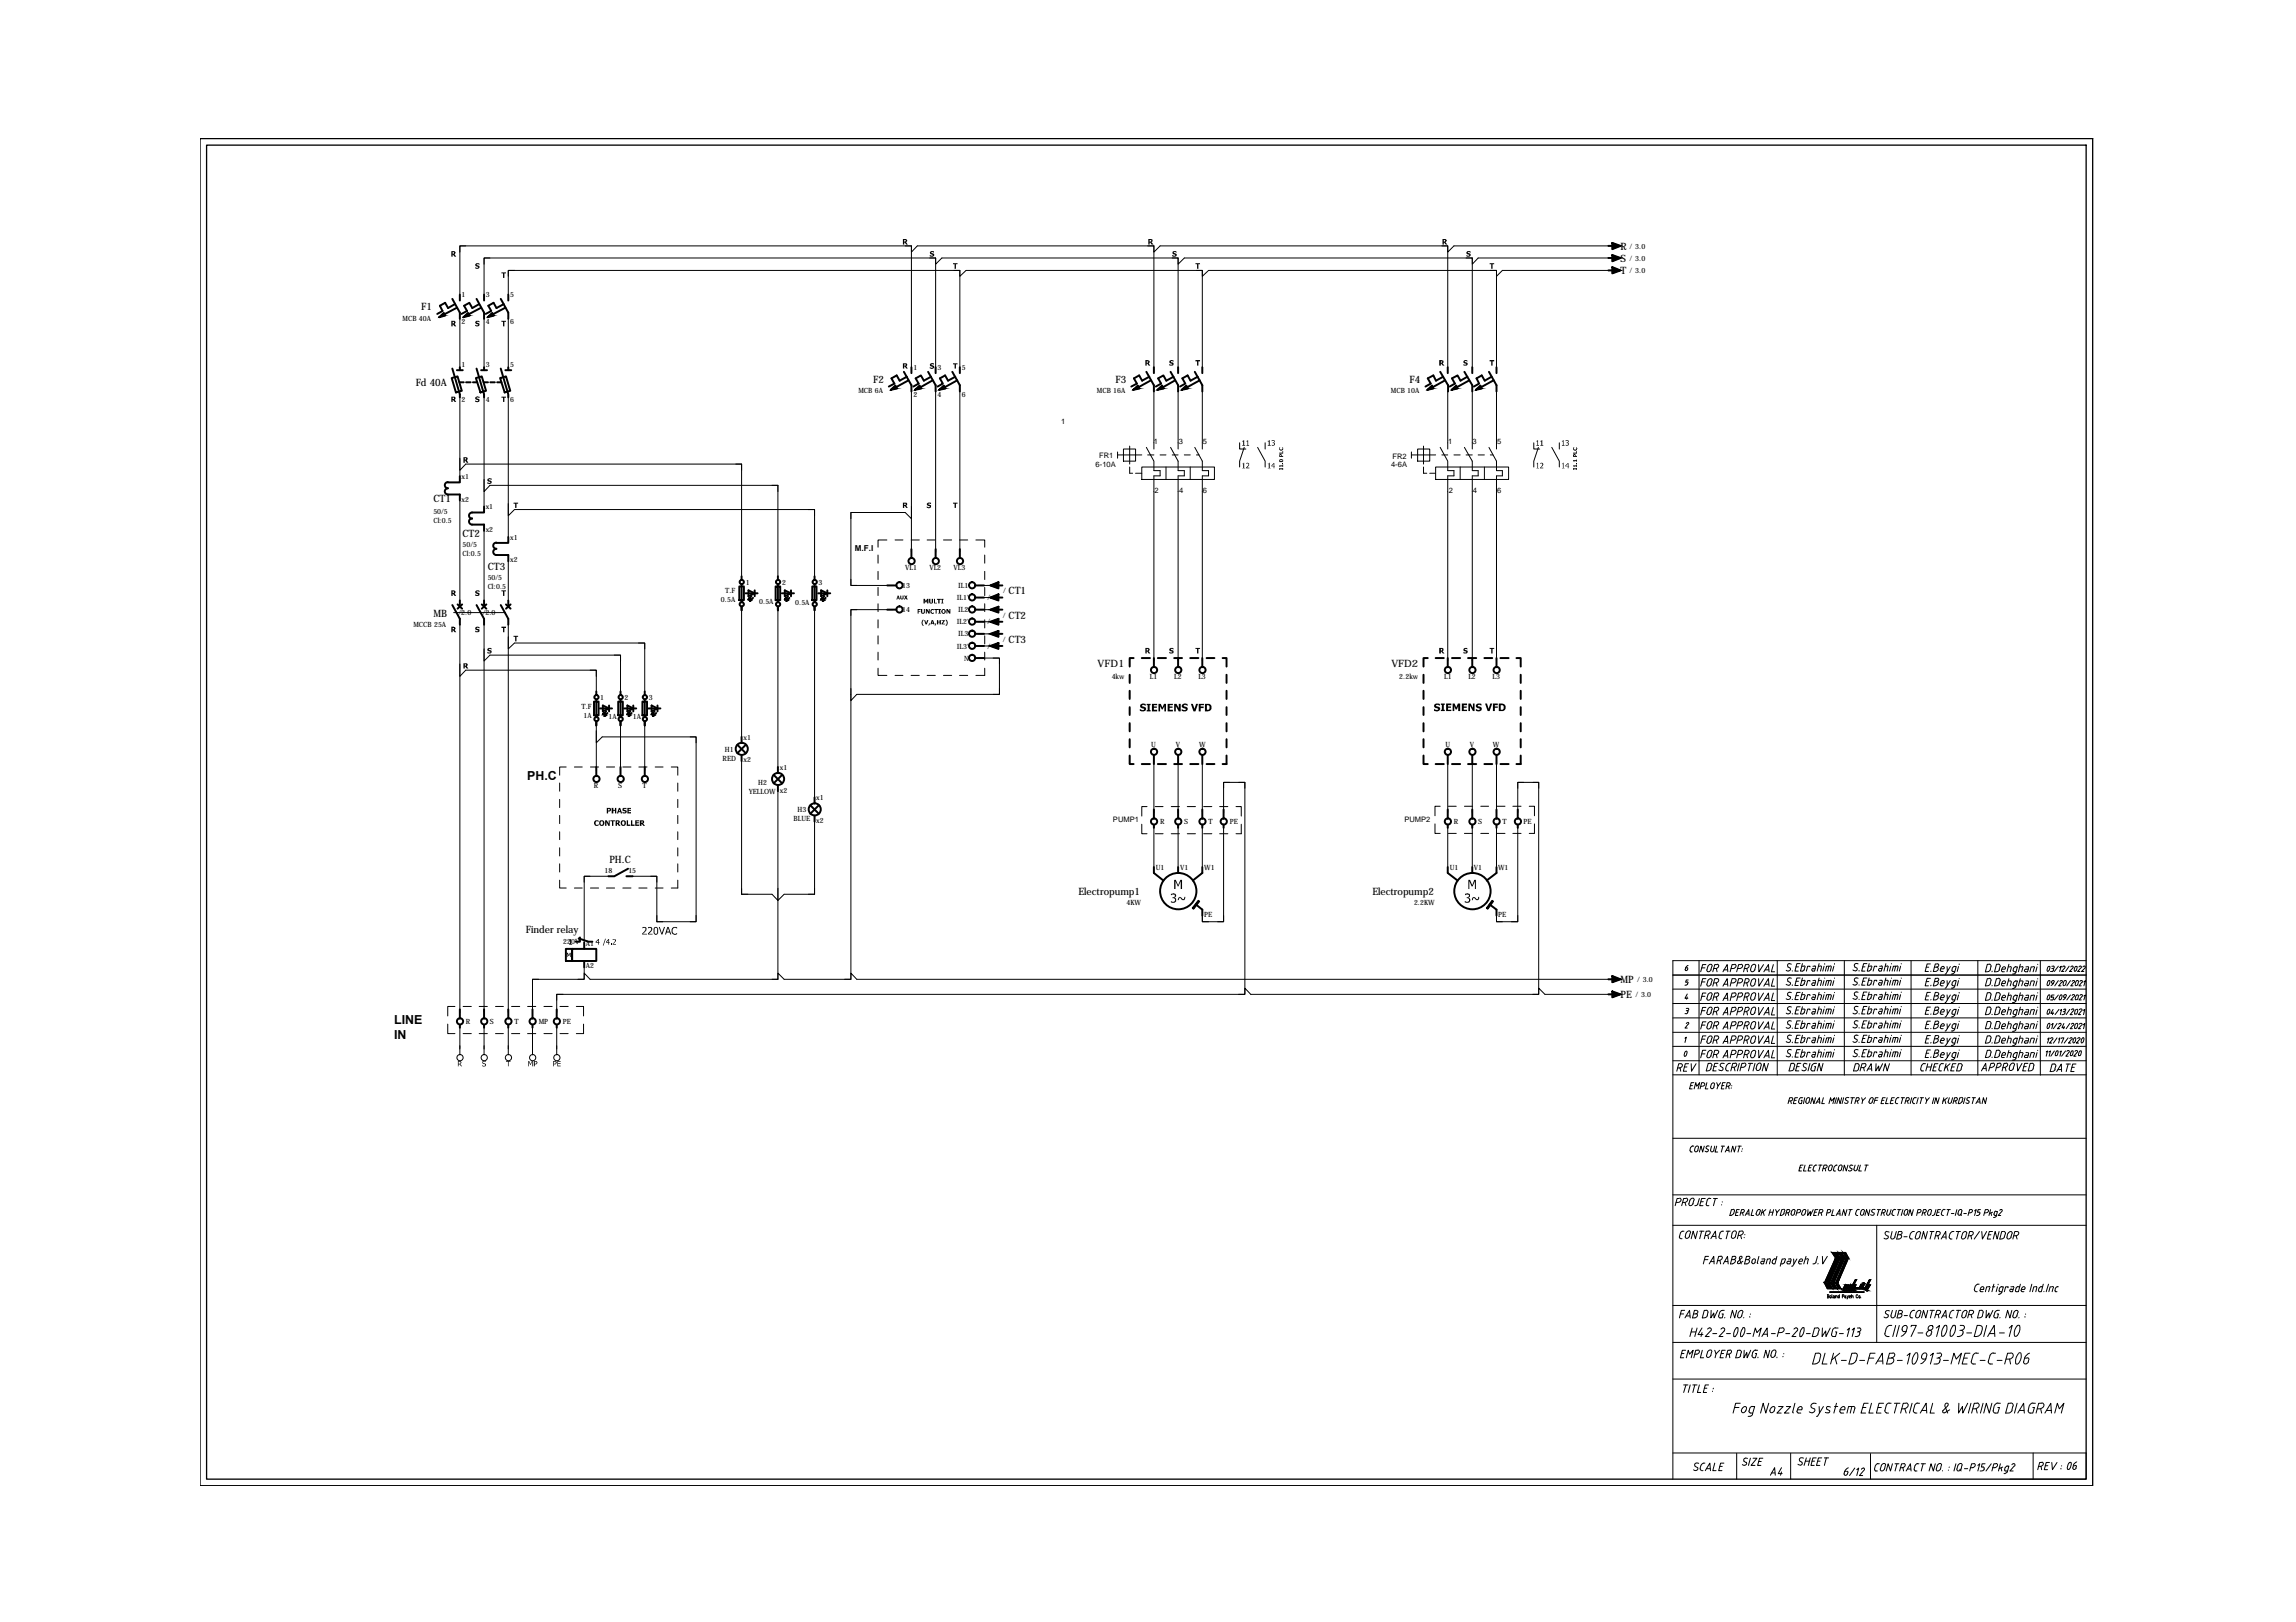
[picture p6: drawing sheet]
<svg xmlns="http://www.w3.org/2000/svg" width="297mm" height="210mm" viewBox="0 0 297 210" stroke-linecap="round" stroke-linejoin="round" font-family="sans-serif">
<defs><g id="words">
<g font-size="1.6">
<text x="68.2" y="101">PH.C</text>
<text x="51" y="132.6">LINE</text>
<text x="51" y="134.5">IN</text>
</g>
<g font-size="1.3">
<text x="209.6" y="32.3">R</text>
<text x="209.6" y="33.9">S</text>
<text x="209.6" y="35.5">T</text>
<text x="54.5" y="40.2">F1</text>
<text x="53.8" y="50">Fd 40A</text>
<text x="113" y="49.6">F2</text>
<text x="144.3" y="49.6">F3</text>
<text x="182.3" y="49.6">F4</text>
<text x="56.1" y="65">CT1</text>
<text x="59.8" y="69.5">CT2</text>
<text x="63.1" y="73.8">CT3</text>
<text x="130.5" y="76.9">CT1</text>
<text x="56.1" y="79.8">MB</text>
<text x="130.5" y="80.1">CT2</text>
<text x="130.5" y="83.3">CT3</text>
<text x="142" y="86.3">VFD1</text>
<text x="180" y="86.3">VFD2</text>
<text x="78.8" y="111.6">PH.C</text>
<text x="139.5" y="115.9">Electropump1</text>
<text x="177.6" y="115.9">Electropump2</text>
<text x="68" y="120.8">Finder relay</text>
<text x="209.6" y="127.2">MP</text>
<text x="209.6" y="129.1">PE</text>
</g>
<text font-size="1.1" x="110.6" y="71.3">M.F.I</text>
<g font-size="1">
<text x="137.3" y="54.9">1</text>
<text x="142.2" y="59.2">FR1</text>
<text x="149.3" y="57.5">1</text>
<text x="152.5" y="57.5">3</text>
<text x="155.6" y="57.5">5</text>
<text x="180.1" y="59.3">FR2</text>
<text x="187.3" y="57.5">1</text>
<text x="190.5" y="57.5">3</text>
<text x="193.7" y="57.5">5</text>
<text x="141.7" y="60.4">6-10A</text>
<text x="149.4" y="63.8">2</text>
<text x="152.5" y="63.8">4</text>
<text x="155.6" y="63.8">6</text>
<text x="180" y="60.5">4-6A</text>
<text x="187.4" y="63.8">2</text>
<text x="190.6" y="63.8">4</text>
<text x="193.7" y="63.8">6</text>
<text x="144" y="106.3">PUMP1</text>
<text x="181.7" y="106.4">PUMP2</text>
</g>
<g font-size=".9">
<text x="210.8" y="32.2">/ 3.0</text>
<text x="210.8" y="33.8">/ 3.0</text>
<text x="210.8" y="35.3">/ 3.0</text>
<text x="52.1" y="41.5">MCB 40A</text>
<text x="59.7" y="38.5">1</text>
<text x="59.7" y="41.9">2</text>
<text x="62.8" y="38.5">3</text>
<text x="62.8" y="41.9">4</text>
<text x="66" y="38.5">5</text>
<text x="66" y="41.9">6</text>
<text x="59.7" y="47.5">1</text>
<text x="62.8" y="47.5">3</text>
<text x="66" y="47.5">5</text>
<text x="118.2" y="47.9">1</text>
<text x="121.3" y="47.9">3</text>
<text x="124.4" y="47.9">5</text>
<text x="59.7" y="52">2</text>
<text x="62.8" y="52">4</text>
<text x="66" y="52">6</text>
<text x="111.1" y="50.9">MCB 6A</text>
<text x="118.2" y="51.4">2</text>
<text x="121.3" y="51.4">4</text>
<text x="124.4" y="51.4">6</text>
<text x="141.9" y="50.9">MCB 16A</text>
<text x="179.9" y="50.9">MCB 10A</text>
<text x="59.7" y="62">x1</text>
<text x="59.7" y="64.9">x2</text>
<text x="62.8" y="65.9">x1</text>
<text x="56.1" y="66.5">50/5</text>
<text x="56.1" y="67.7">Cl:0.5</text>
<text x="59.8" y="70.8">50/5</text>
<text x="59.8" y="71.9">Cl:0.5</text>
<text x="62.8" y="68.9">x2</text>
<text x="66" y="69.8">x1</text>
<text x="63.1" y="75">50/5</text>
<text x="63.1" y="76.2">Cl:0.5</text>
<text x="66" y="72.8">x2</text>
<text x="93.3" y="77.9">0.5A</text>
<text x="93.8" y="76.8">T.F</text>
<text x="96.5" y="75.7">1</text>
<text x="101.2" y="75.7">2</text>
<text x="105.9" y="75.7">3</text>
<text x="116.7" y="76.1">13</text>
<text x="117.1" y="73.7">VL1</text>
<text x="120.2" y="73.7">VL2</text>
<text x="123.4" y="73.7">VL3</text>
<text x="123.8" y="77.7">IL1'</text>
<text x="124" y="76.1">IL1</text>
<text x="127.7" y="77.7">/</text>
<text x="129.8" y="76.7">/</text>
<text x="53.5" y="81.1">MCCB 25A</text>
<text x="59.3" y="79.6">/2.0</text>
<text x="62.5" y="79.6">/2.0</text>
<text x="98.2" y="78.2">0.5A</text>
<text x="102.9" y="78.3">0.5A</text>
<text x="116.7" y="79.2">14</text>
<text x="123.8" y="80.8">IL2'</text>
<text x="123.8" y="83.9">IL3'</text>
<text x="124" y="79.2">IL2</text>
<text x="124" y="82.4">IL3</text>
<text x="127.7" y="80.8">/</text>
<text x="127.7" y="83.9">/</text>
<text x="129.7" y="80">/</text>
<text x="129.7" y="83.1">/</text>
<text x="124.7" y="85.5">N</text>
<text x="143.8" y="87.8">4kw</text>
<text x="148.8" y="87.8">L1</text>
<text x="151.9" y="87.8">L2</text>
<text x="155" y="87.8">L3</text>
<text x="181" y="87.8">2.2kw</text>
<text x="186.8" y="87.8">L1</text>
<text x="190" y="87.8">L2</text>
<text x="193.1" y="87.8">L3</text>
<text x="75.2" y="91.8">T.F</text>
<text x="75.5" y="92.9">1A</text>
<text x="77.7" y="90.6">1</text>
<text x="78.7" y="93">1A</text>
<text x="80.8" y="90.6">2</text>
<text x="81.9" y="93">1A</text>
<text x="84" y="90.6">3</text>
<text x="96.2" y="95.7">x1</text>
<text x="76.8" y="101.9">R</text>
<text x="80" y="101.9">S</text>
<text x="83.1" y="101.9">T</text>
<text x="93.5" y="98.5">RED</text>
<text x="93.8" y="97.3">H1</text>
<text x="96.2" y="98.7">x2</text>
<text x="98.1" y="101.6">H2</text>
<text x="100.9" y="99.6">x1</text>
<text x="148.9" y="96.7">U</text>
<text x="152.1" y="96.7">V</text>
<text x="155.1" y="96.7">W</text>
<text x="187" y="96.7">U</text>
<text x="190.2" y="96.7">V</text>
<text x="193.1" y="96.7">W</text>
<text x="96.9" y="102.8">YELLOW</text>
<text x="100.9" y="102.6">x2</text>
<text x="102.7" y="106.3">BLUE</text>
<text x="103.2" y="105.1">H3</text>
<text x="105.6" y="103.5">x1</text>
<text x="105.6" y="106.5">x2</text>
<text x="150.1" y="106.7">R</text>
<text x="153.2" y="106.7">S</text>
<text x="156.4" y="106.7">T</text>
<text x="159.1" y="106.7">PE</text>
<text x="188.1" y="106.7">R</text>
<text x="191.2" y="106.7">S</text>
<text x="194.4" y="106.7">T</text>
<text x="197.1" y="106.7">PE</text>
<text x="78.2" y="112.9">18</text>
<text x="81.3" y="112.9">15</text>
<text x="149.5" y="112.6">U1</text>
<text x="152.7" y="112.6">V1</text>
<text x="155.8" y="112.6">W1</text>
<text x="187.6" y="112.6">U1</text>
<text x="190.7" y="112.6">V1</text>
<text x="193.8" y="112.6">W1</text>
<text x="145.7" y="117.2">4KW</text>
<text x="155.8" y="118.6">PE</text>
<text x="182.9" y="117.2">2.2KW</text>
<text x="193.8" y="118.6">PE</text>
<text x="72.9" y="122.1">220V</text>
<text x="75.8" y="122.4">A1</text>
<text x="75.8" y="125.3">A2</text>
<text x="211.6" y="129">/ 3.0</text>
<text x="211.8" y="127.1">/ 3.0</text>
<text x="60.3" y="132.6">R</text>
<text x="63.4" y="132.6">S</text>
<text x="66.6" y="132.6">T</text>
<text x="69.7" y="132.6">MP</text>
<text x="72.8" y="132.6">PE</text>
</g>
</g></defs>
<!-- layer: H -->
<g fill="#000" stroke="#000" stroke-width=".13">
<path d="M238.5 167h.2zM238.8 167h.2zM239.2 167h.1zM239.5 167h.1zM239.7 167h.2zM241.1 166.1h.1zM241.1 166h.1zM241.4 167h.2z"/>
<path d="M237.5 162.8l-1.5 3.2h.7zM237.5 162.8h.6l-1.4 3.2z"/>
<path d="M236 166l.4 .8h.7zM236 166h.7l.4 .8z"/>
<path d="M238.3 162.8l-1.5 3.2h.5zM238.3 162.8h.4l-1.4 3.2z"/>
<path d="M236.8 166l.5 .8h.4zM236.8 166h.5l.4 .8z"/>
<path d="M237 162.1l.5 .7h.6zM237 162.1h.7l.4 .7z"/>
<path d="M238.9 162.8l-1.4 3.2h.3zM238.9 162.8h.3l-1.4 3.2z"/>
<path d="M237.5 166l.3 .8h.4zM237.5 166h.3l.4 .8z"/>
<path d="M237.8 162.1l.5 .7h.4zM237.8 162.1h.5l.4 .7z"/>
<path d="M238.6 166.4l-.2 .4h.2zM238.6 166.4h.2l-.2 .4z"/>
<path d="M238.5 167h.2zM238.6 166.9l.1 .1z"/>
<path d="M238.5 167h.2zM238.6 167h.1z"/>
<path d="M238.7 166.3l-.1 .1h.5zM238.7 166.3h.5l-.1 .1z"/>
<path d="M238.8 166.7l-.1 .1h.5zM238.8 166.7h.5l-.1 .1z"/>
<path d="M238.9 166.4l-.1 .3h.2zM238.9 166.4h.2l-.1 .3z"/>
<path d="M238.8 167h.2zM238.9 166.9l.1 .1z"/>
<path d="M238.8 167h.2zM238.9 167h.1z"/>
<path d="M238.4 162.1l.5 .7h.3zM238.4 162.1h.4l.4 .7z"/>
<path d="M239.4 166.3l-.3 .4h.2zM239.4 166.3h.1l-.2 .4z"/>
<path d="M239.2 166.9l.1 .1zM239.2 166.9l.1 .1z"/>
<path d="M239.2 167h.1zM239.2 167h.1z"/>
<path d="M239.5 166.7l-.2 .1h.5zM239.5 166.7h.4l-.1 .1z"/>
<path d="M240 165.6l-.5 1.1h.1zM240 165.6h.2l-.6 1.1z"/>
<path d="M239.5 167h.1zM239.5 166.9l.1 .1z"/>
<path d="M239.5 167h.1zM239.5 167h.1z"/>
<path d="M240 166.3l-.3 .4h.2zM240 166.3h.1l-.2 .4z"/>
<path d="M239.7 167h.2zM239.8 166.9l.1 .1z"/>
<path d="M239.7 167h.2zM239.8 167h.1z"/>
<path d="M240 166.7v.1h1.7zM240 166.7h1.7v.1z"/>
<path d="M240.7 166.3l-.2 .4h.2zM240.7 166.3h.2l-.2 .4z"/>
<path d="M241 166.3l-.2 .4h.2zM241 166.3h.2l-.2 .4z"/>
<path d="M241.1 166v.1h.1zM241.1 166l.1 .1z"/>
<path d="M241.1 166.1h.1zM241.1 166.1h.1z"/>
<path d="M241.9 165.6l-.6 1.1h.1zM241.9 165.6h.1l-.6 1.1z"/>
<path d="M241.4 167h.2zM241.5 166.9l.1 .1z"/>
<path d="M241.4 167h.2zM241.5 167h.1z"/>
<path d="M241.8 166.3l-.2 .4h.1zM241.8 166.3h.2l-.3 .4z"/>
</g>
<!-- layer: P -->
<g fill="none" stroke="#000" stroke-width=".13">
<path d="M216.4 137.3h53.5M216.4 135.4h53.5M216.4 133.6h53.5M216.4 139.1h53.5M216.4 131.7h53.5M216.4 129.9h53.5M216.4 128h53.5M216.4 126.2h53.5M219.8 124.3v14.8M229.9 124.3v14.8M238.6 124.3v14.8M247.2 124.3v14.8"/>
<path d="M255.9 124.3v14.8M264 124.3v14.8M269.9 124.3h-53.5v67.1M216.4 147.3h53.5M216.4 158.6h53.5M216.4 154.6h53.5M242.8 158.6v15.1M216.4 178.5h53.5M216.4 168.9h53.5M216.4 173.7h53.5M236.4 167.5h.2v.3M236.4 167.8h.2v.1l-.2 .1"/>
<path d="M236.4 167.5v.5M236.7 167.8l.2-.1v.3l-.2-.1zM237 162.1h.7l.4 .7-1.4 3.2 .4 .8h-.7l-.4-.8 1.5-3.2zM237 167.5v.4l.1 .1M237.2 167.7l.1 .1v.2l-.1-.1zM237.3 167.9l.1 .1M237.5 167.8l.1-.1 .1 .3M237.5 167.7v.3M237.8 167.8l.1-.1 .1 .1-.1 .2-.1-.1zM237.8 162.1h.5l.4 .7-1.4 3.2 .4 .8h-.4l-.5-.8 1.5-3.2zM238 167.5v.5M238.4 167.8h.1v-.3h-.1v.5"/>
<path d="M238.4 162.1h.4l.4 .7-1.4 3.2 .4 .8h-.4l-.3-.8 1.4-3.2zM238.5 167l.2-.1-.1 .2zM238.7 167.7l.1 .1-.1 .2-.1-.1zM238.7 166.3h.5l-.2 .4h.1l.3-.4h.1l-.3 .5h-.5l.2-.4h-.1l-.2 .4h-.2zM238.8 167.9l.1 .1M238.8 167l.2-.1-.1 .2zM238.9 167.7l.2 .3M239.2 166.9l.1 .1-.1 .1zM239.2 167.7l-.3 .4M239.2 167.8h.2v-.1l-.2 .1 .1 .2h.1M239.5 167h.1l-.1 .1zM239.5 167.8l.2-.1v.3"/>
<path d="M239.5 167.5v.5M239.7 167l.2-.1-.1 .2zM240 166.7h.5l.2-.4h.2l-.2 .4h.1l.2-.4h.2l-.2 .4h.3l.6-1.1h.1l-.6 1.1h.2l.2-.4h.2l-.3 .5h-1.7zM240 165.6h.2l-.6 1.1h.1l.3-.4h.1l-.3 .5h-.5zM240.3 167.6v-.1l-.2 .1v.3l.1 .1 .1-.1M240.5 167.7l.1 .1v.2l-.1-.1zM240.7 167.9v.1M241.1 166l.1 .1-.1 .1zM241.2 167.2h-4.5h4.5M241.4 167l.2-.1-.1 .2zM216.4 188h53.5v3.4h-9.9M224.7 188.1v3.3"/>
<path d="M231.7 188.1v3.3M242 188.1v3.3M263 188v3.4"/>
</g>
<path d="M25.9 17.9h244.8v174.4h-244.8zM26.7 18.8h243.2v172.6h-243.2z" fill="none" stroke="#000" stroke-width=".17"/>
<!-- layer: 0 -->
<g fill="none" stroke="#000" stroke-width=".13">
<path d="M160.4 57.3v.8h.8M161 57.9l-.6 1.8v.7M162.7 57.9l1 1.8v.7M163.7 57.3v.8M198.4 57.3v.8h.8M199 57.9l-.6 1.8v.7M200.8 57.9l.9 1.8v.7M201.7 57.3v.8M217 138.2h.3M217.3 138.2a.33 .33 0 0 0 .3-.5h-.4l-.3 .9M217.4 138.2v.4M217.9 138.1h.3"/>
<path d="M218 134.4l.2-.2-.2 .7M218 127.5h.1M218 125.4l.1 .2 .2-.2M218.1 136.7h-.2M218.1 136.1l-.2 .2v.4M218.2 130.8h.1M218.2 130.5h.1M218.2 136.1h-.1M218.2 136.1v.4l-.1 .2M218.2 125.2l.1 .2M218.2 125.3h-.1l-.1 .2M218.3 130.8l.1 .1"/>
<path d="M218.3 127.1l.1 .1M218.3 128.6l-.3 .6h.4M218.3 129l-.1 .3M218.3 125.4v.1M218.3 127.2v.1M218.3 131h.1M218.3 131v.1l-.3 .1M218.3 127.3l-.2 .2M218.3 132.3l.2 .1-.1 .2M218.3 130.5l.2 .1-.2 .2M218.4 132.3l-.2 .2M218.4 132.6l-.4 .4h.3"/>
<path d="M218.4 124.9l-.3 .3M218.4 126.8h-.2l-.1 .3h.1M218.5 137.7h-.5l-.2 .9h.4M218.8 137.7v.9l.6-.9M220.1 136.4h.5M220.1 134.5h.5M220.1 132.7h.5M220.1 130.8h.5M220.1 128.9h.5M220.1 127.1h.5M220.1 125.3h.5M220.7 135.9h-.4l-.3 1"/>
<path d="M220.7 134.1h-.4l-.3 .9M220.7 132.2h-.4l-.3 1M220.7 130.4h-.4l-.3 .9M220.7 128.5h-.4l-.3 1M220.7 126.6h-.4l-.3 1M220.7 124.8h-.4l-.3 1M221 134.4l-.2 .4 .1 .2a.36 .36 0 0 0 .5-.3M221 132.5l-.2 .4 .1 .2a.36 .36 0 0 0 .5-.2M221 128.8l-.2 .4 .1 .2a.36 .36 0 0 0 .5-.2M221 126.9l-.2 .5 .1 .2a.36 .36 0 0 0 .5-.3M221 125.1l-.2 .4 .1 .2a.36 .36 0 0 0 .5-.2M221 136.2l-.2 .4"/>
<path d="M221 130.6l-.2 .4M221.2 137.6h-.2l-.3 1h.3M221.2 137.6l.3 .2v.1M221.4 138.3l-.2 .2-.2 .1M221.4 136.6a.32 .32 0 0 1-.3 .3 .32 .32 0 0 1-.3-.1v-.2M221.4 131a.32 .32 0 0 1-.3 .3 .32 .32 0 0 1-.3-.1v-.2M221.4 137.9l-.1 .4M221.5 136.2l-.2 .4M221.5 134.4l-.2 .4M221.5 132.5l-.2 .4M221.5 130.6l-.2 .4M221.5 128.8l-.2 .4"/>
<path d="M221.5 126.9l-.2 .5M221.5 125.1l-.2 .4M221.5 136.2l-.1-.2a.36 .36 0 0 0-.4 .2M221.5 134.3l-.1-.2a.36 .36 0 0 0-.4 .2M221.5 132.5l-.1-.3a.36 .36 0 0 0-.4 .3M221.5 130.6l-.1-.2a.36 .36 0 0 0-.4 .2M221.5 128.7l-.1-.2a.36 .36 0 0 0-.4 .2M221.5 126.9l-.1-.2a.36 .36 0 0 0-.4 .2M221.5 125.1l-.1-.3a.36 .36 0 0 0-.4 .3M221.7 136.5h.3M221.7 138h.4M221.7 134.6h.3"/>
<path d="M221.7 132.7h.3M221.7 130.9h.3M221.7 129h.3M221.7 127.2h.3M221.7 125.3h.3M222.1 136.5v.4M222.1 134.6v.4M222.1 132.7v.5M222.1 130.9v.4M222.1 129v.5M222.1 127.2v.4M222.1 125.3v.5"/>
<path d="M222.1 135.9h-.3l-.2 1M222.1 134.1h-.3l-.2 .9M222.1 132.2h-.3l-.2 1M222.1 130.4h-.3l-.2 .9M222.1 128.5h-.3l-.2 1M222.1 126.6h-.3l-.2 1M222.1 124.8h-.3l-.2 1M222.2 135.9l.1 .1a.32 .32 0 0 1 0 .3 .32 .32 0 0 1-.3 .2M222.2 134.1h.1a.32 .32 0 0 1 0 .3 .32 .32 0 0 1-.3 .2M222.2 132.2h.1a.32 .32 0 0 1 0 .4 .32 .32 0 0 1-.3 .1M222.2 130.3l.1 .1a.32 .32 0 0 1 0 .3 .32 .32 0 0 1-.3 .2M222.2 128.5h.1a.32 .32 0 0 1 0 .4 .32 .32 0 0 1-.3 .1"/>
<path d="M222.2 126.6l.1 .1a.32 .32 0 0 1 0 .3 .32 .32 0 0 1-.3 .2M222.2 124.8h.1a.32 .32 0 0 1 0 .4 .32 .32 0 0 1-.3 .1M222.3 137.6h-.5l-.2 1h.4M222.4 138.4l.2 .1M222.6 138l.3 .3v.1l-.2 .2M222.8 137.6l-.2 .1v.3M222.8 137.6h.3M222.9 136.9l.5-1 .1 1M222.9 135l.5-.9 .1 .9M222.9 133.2l.5-1 .1 1M222.9 131.3l.5-.9 .1 .9M222.9 129.5l.5-1 .1 1"/>
<path d="M222.9 127.6l.5-1 .1 1M222.9 125.8l.5-1 .1 1M223 136.6h.5M223 134.8h.5M223 132.9h.5M223 131h.5M223 129.2h.5M223 127.4h.5M223 125.5h.5M223.3 138.3v.2h.1M223.4 137.9l-.2 .4M223.4 138.6h.2"/>
<path d="M223.7 137.6h.2M223.7 137.6l-.3 .3M224 136.5h.2M224 134.6h.2M224 132.7h.2M224 130.9h.2M224 129h.2M224 127.2h.2M224 125.3h.2M224 138.1h.3M224.2 136.5a.33 .33 0 0 0 .3-.5l-.4-.1-.3 1M224.2 134.6a.33 .33 0 0 0 .3-.5h-.4l-.3 .9"/>
<path d="M224.2 127.2a.33 .33 0 0 0 .3-.5l-.4-.1-.3 1M224.4 132.2h-.3l-.3 1M224.4 130.4h-.3l-.3 .9M224.4 128.5h-.3l-.3 1M224.4 124.8h-.3l-.3 1M224.4 132.2h.1a.32 .32 0 0 1 .1 .4 .32 .32 0 0 1-.4 .1M224.4 130.3l.1 .1a.32 .32 0 0 1 .1 .3 .32 .32 0 0 1-.4 .2M224.4 128.5h.1a.32 .32 0 0 1 .1 .4 .32 .32 0 0 1-.4 .1M224.4 124.8h.1a.32 .32 0 0 1 .1 .4 .32 .32 0 0 1-.4 .1M224.5 137.6h-.3l-.3 1M224.5 137.6h.1a.32 .32 0 0 1 0 .4 .32 .32 0 0 1-.3 .1l.2 .5M224.8 136.5h.3"/>
<path d="M224.8 134.6h.3M224.8 132.7h.3M224.8 130.9h.3M224.8 129h.3M224.8 127.2h.3M224.8 125.3h.3M225 137.6l-.2 1M225.1 136.5a.33 .33 0 0 0 .3-.5l-.5-.1-.2 1M225.1 134.6a.33 .33 0 0 0 .3-.5h-.5l-.2 .9M225.1 127.2a.33 .33 0 0 0 .3-.5l-.5-.1-.2 1M225.2 132.2h-.3l-.2 1M225.2 130.4h-.3l-.2 .9"/>
<path d="M225.2 128.5h-.3l-.2 1M225.2 124.8h-.3l-.2 1M225.2 132.2h.2a.32 .32 0 0 1 0 .4 .32 .32 0 0 1-.3 .1M225.2 130.3l.2 .1a.32 .32 0 0 1 0 .3 .32 .32 0 0 1-.3 .2M225.2 128.5h.2a.32 .32 0 0 1 0 .4 .32 .32 0 0 1-.3 .1M225.2 124.8h.2a.32 .32 0 0 1 0 .4 .32 .32 0 0 1-.3 .1M225.6 137.6h-.2l-.3 1M225.7 136.5h.2M225.7 134.6h.2M225.7 132.7h.2M225.7 130.9h.2M225.7 129h.2"/>
<path d="M225.7 127.2h.2M225.7 125.3h.2M225.7 137.6h.1a.32 .32 0 0 1 0 .4 .32 .32 0 0 1-.3 .1h-.3M225.9 136.5a.33 .33 0 0 0 .3-.5l-.4-.1-.2 1M225.9 134.6a.33 .33 0 0 0 .3-.5h-.4l-.2 .9M225.9 127.2a.33 .33 0 0 0 .3-.5l-.4-.1-.2 1M226 136.5l.1 .4M226 134.6l.1 .4M226 132.7l.1 .5M226 130.9l.1 .4M226 129l.1 .5M226 127.2l.1 .4"/>
<path d="M226 125.3l.1 .5M226.1 132.2h-.3l-.2 1M226.1 130.4h-.3l-.2 .9M226.1 128.5h-.3l-.2 1M226.1 124.8h-.3l-.2 1M226.1 132.2h.1a.32 .32 0 0 1 0 .4 .32 .32 0 0 1-.3 .1M226.1 130.3l.1 .1a.32 .32 0 0 1 0 .3 .32 .32 0 0 1-.3 .2M226.1 128.5h.1a.32 .32 0 0 1 0 .4 .32 .32 0 0 1-.3 .1M226.1 124.8h.1a.32 .32 0 0 1 0 .4 .32 .32 0 0 1-.3 .1M226.2 137.6h.6M226.5 132.9l.1-.4a.32 .32 0 0 1 .2-.3 .32 .32 0 0 1 .3 .1l-.1 .6M226.5 137.6l-.3 1"/>
<path d="M226.6 136.2l-.1 .4M226.6 130.6l-.1 .4M226.6 134.4l-.1 .4M226.6 126.9l-.1 .5M227 136.6a.32 .32 0 0 1-.2 .3 .32 .32 0 0 1-.3-.1v-.2M227 134.7a.32 .32 0 0 1-.2 .3 .32 .32 0 0 1-.3-.1v-.1M227 132.9a.32 .32 0 0 1-.2 .2 .32 .32 0 0 1-.3-.1v-.1M227 131a.32 .32 0 0 1-.2 .3 .32 .32 0 0 1-.3-.1v-.2M227 129.2a.32 .32 0 0 1-.2 .2 .32 .32 0 0 1-.3-.1v-.1M227 127.3a.32 .32 0 0 1-.2 .3 .32 .32 0 0 1-.3-.1v-.1M227 125.5a.32 .32 0 0 1-.2 .2 .32 .32 0 0 1-.3-.1v-.1M227 137.6l-.2 1"/>
<path d="M227.1 136.2v-.2a.36 .36 0 0 0-.5 .2M227.1 134.3v-.2a.36 .36 0 0 0-.5 .2M227.1 130.6v-.2a.36 .36 0 0 0-.5 .2M227.1 128.7v-.2a.36 .36 0 0 0-.5 .2l-.1 .5M227.1 126.9v-.2a.36 .36 0 0 0-.5 .2M227.1 125.1v-.3a.36 .36 0 0 0-.5 .3l-.1 .4M227.1 136.2l-.1 .4M227.1 128.8l-.1 .4M227.1 134.4l-.1 .4M227.1 130.6l-.1 .4M227.1 126.9l-.1 .5M227.1 125.1l-.1 .4"/>
<path d="M227.3 137.9l-.1 .4M227.5 135.9l.1 1 .5-1M227.5 134.1l.1 .9 .5-.9M227.5 132.2l.1 1 .5-1M227.5 130.4l.1 .9 .5-.9M227.5 128.5l.1 1 .5-1M227.5 126.6l.1 1 .5-1M227.5 124.8l.1 1 .5-1M227.8 138.3a.32 .32 0 0 1-.3 .2 .32 .32 0 0 1-.3-.1v-.1M227.8 137.8v-.2a.36 .36 0 0 0-.5 .3M227.9 137.9l-.2 .4M228.2 136.9l.6-1 .1 1"/>
<path d="M228.2 135l.6-.9 .1 .9M228.2 133.2l.6-1 .1 1M228.2 131.3l.6-.9 .1 .9M228.2 129.5l.6-1 .1 1M228.2 127.6l.6-1 .1 1M228.2 125.8l.6-1 .1 1M228.4 136.6h.4M228.4 134.8h.4M228.4 132.9h.4M228.4 131h.4M228.4 129.2h.4M228.4 127.4h.4"/>
<path d="M228.4 125.5h.4M228.8 137.6l-.3 1-.3-1-.2 1M229.4 135.9l-.2 1h.4M229.4 134.1l-.2 .9h.4M229.4 132.2l-.2 1h.4M229.4 130.4l-.2 .9h.4M229.4 128.5l-.2 1h.4M229.4 126.6l-.2 1h.4M229.4 124.8l-.2 1h.4M231.1 136.7l.3 .1M231.1 134.8l.3 .1M231.1 133l.3 .1"/>
<path d="M231.1 131.1l.3 .1M231.1 129.2l.3 .2M231.1 127.4l.3 .1M231.1 125.6l.3 .1M231.3 136.3l.2 .1M231.3 134.4l.2 .1M231.3 132.5l.2 .2M231.3 130.7l.2 .1M231.3 128.8l.2 .2M231.3 127l.2 .1M231.3 125.1l.2 .2M231.5 124.7l.3 .1"/>
<path d="M231.5 124.7l-.2 .1v.3M231.6 136.4v.2l-.2 .2M231.6 134.5v.3l-.2 .1M231.6 132.7v.2l-.2 .2M231.6 130.8v.2l-.2 .2M231.6 128.9v.3l-.2 .1M231.6 127.1v.3l-.2 .1M231.6 125.3v.2l-.2 .2M231.8 135.9a.27 .27 0 0 0-.4-.1 .27 .27 0 0 0-.1 .4M231.8 134a.27 .27 0 0 0-.4 0 .27 .27 0 0 0-.1 .3M231.8 132.1a.27 .27 0 0 0-.4 0 .27 .27 0 0 0-.1 .4M231.8 130.3a.27 .27 0 0 0-.4 0 .27 .27 0 0 0-.1 .4"/>
<path d="M231.8 128.5a.27 .27 0 0 0-.4-.1 .27 .27 0 0 0-.1 .4M231.8 126.6a.27 .27 0 0 0-.4 0 .27 .27 0 0 0-.1 .3M231.9 125.6v.1M231.9 127.5h.1M231.9 129.3v.1M231.9 131.2h.1M231.9 133v.1M231.9 134.9h.1M231.9 136.8h.1M232 137.6l.2 .2v.1M232 137.6h-.3l-.2 1h.2M232.1 138.3l-.2 .2-.2 .1"/>
<path d="M232.2 137.9l-.2 .4M232.3 136.3h.4M232.3 134.4h.4M232.3 132.5h.4M232.3 130.7h.4M232.3 128.8h.4M232.3 127h.4M232.3 125.1h.4M232.5 138h.3M232.9 135.8h-.4l-.3 1h.4M232.9 134h-.4l-.3 .9h.4M232.9 132.1h-.4l-.3 1h.4"/>
<path d="M232.9 130.3h-.4l-.3 .9h.4M232.9 128.4h-.4l-.3 1h.4M232.9 126.6h-.4l-.3 .9h.4M232.9 124.7h-.4l-.3 1h.4M233 137.6h-.4l-.3 1h.4M233.1 136.2h.3M233.1 134.3h.3M233.1 132.4h.3M233.1 130.6h.3M233.1 128.7h.3M233.1 126.9h.3M233.1 125h.3"/>
<path d="M233.1 138.5l.3 .1M233.2 135.8l-.3 1h.3M233.2 134l-.3 .9h.3M233.2 132.1l-.3 1h.3M233.2 130.3l-.3 .9h.3l.2-.2M233.2 128.4l-.3 1h.3M233.2 126.6l-.3 .9h.3M233.2 124.7l-.3 1h.3l.2-.2M233.3 138l.3 .2M233.4 136.1l.1 .1v.1M233.4 134.3h.1v.1M233.4 132.4h.1v.2"/>
<path d="M233.4 130.6h.1v.2M233.4 128.7l.1 .1v.1M233.4 126.9h.1v.1M233.4 125h.1v.2M233.4 136.6l-.2 .2M233.4 134.7l-.2 .2M233.4 132.8l-.2 .2M233.4 129.1l-.2 .3M233.4 127.3l-.2 .2M233.5 136.3l-.1 .3M233.5 134.5l-.1 .2M233.5 132.6l-.1 .3"/>
<path d="M233.5 130.8l-.1 .2M233.5 128.9l-.1 .3M233.5 127.1l-.1 .2M233.5 125.2l-.1 .3M233.5 137.6l.3 .1M233.6 137.6l-.3 .1 .1 .3M233.6 138.2l.1 .2-.3 .2M234.2 136.3v-.1h-.3l-.2 .6M234.2 134.4v-.1h-.3l-.2 .6M234.2 132.5v-.1h-.3l-.2 .7M234.2 130.7v-.1h-.3l-.2 .6M234.2 128.8v-.1h-.3l-.2 .7"/>
<path d="M234.2 127v-.1h-.3l-.2 .6M234.2 125.1v-.1h-.3l-.2 .7M234.2 137.6l-.3 1M234.4 137.9l-.1 .4 .1 .2 .4 .1 .1-.6h-.1M234.5 128.7l.4 .1v.1M234.5 136.2h.3M234.5 134.3h.3M234.5 132.4h.3M234.5 130.6h.3M234.5 126.9h.3M234.5 125h.3M234.6 136.5h.2"/>
<path d="M234.6 134.6h.2M234.6 132.7h.2M234.6 130.9h.2M234.6 129.1h.2M234.6 127.2h.2M234.6 125.4h.2M234.6 136.4l-.2 .2 .1 .2M234.6 134.6l-.2 .2 .1 .1M234.6 132.7l-.2 .2 .1 .2M234.6 130.9l-.2 .2 .1 .1M234.6 129l-.2 .2 .1 .1M234.6 127.2l-.2 .1 .1 .2"/>
<path d="M234.6 125.3l-.2 .2 .1 .2M234.8 137.6h.2M234.8 136.1l.1 .1v.1M234.8 134.3h.1v.1M234.8 132.4h.1v.2M234.8 130.6h.1v.2M234.8 126.9h.1v.1M234.8 125h.1v.2M234.8 137.6l-.4 .3M234.9 136.3l-.1 .5h-.3M234.9 134.5l-.1 .4h-.3M234.9 132.6l-.1 .5h-.3"/>
<path d="M234.9 130.8l-.1 .4h-.3M234.9 128.9l-.1 .5h-.3M234.9 127.1l-.1 .4h-.3M234.9 125.2l-.1 .5h-.3M235.3 136.2h.2M235.3 134.3h.2M235.3 132.4h.2M235.3 130.6h.2M235.3 128.7h.2M235.3 126.9h.2M235.3 125h.2M235.3 135.8l-.2 1"/>
<path d="M235.3 134l-.2 .9M235.3 132.1l-.2 1M235.3 130.3l-.2 .9M235.3 128.4l-.2 1M235.3 126.6l-.2 .9M235.3 124.7l-.2 1M235.5 136.1l.1 .1v.1M235.5 134.3h.1v.1M235.5 132.4h.1v.2M235.5 130.6h.1v.2M235.5 128.7l.1 .1v.1M235.5 126.9h.1v.1"/>
<path d="M235.5 125h.1v.2M235.6 136.3l-.1 .5M235.6 134.5l-.1 .4M235.6 132.6l-.1 .5M235.6 130.8l-.1 .4M235.6 128.9l-.1 .5M235.6 127.1l-.1 .4M235.6 125.2l-.1 .5M235.9 137.6l-.3 1-.3-1-.2 1M236 136.2l-.2 .6M236 134.3l-.2 .6M236 132.4l-.2 .7"/>
<path d="M236 130.6l-.2 .6M236 128.7l-.2 .7M236 126.9l-.2 .6M236 125l-.2 .7M236.1 124.7v.1M236.1 126.6h.1M236.1 128.4v.1M236.1 130.3h.1M236.1 132.1v.1M236.1 134h.1M236.1 135.8v.1M236.6 136.2l-.2 .6"/>
<path d="M236.6 134.3l-.2 .6M236.6 132.4l-.2 .7M236.6 130.6l-.2 .6M236.6 128.7l-.2 .7M236.6 126.9l-.2 .6M236.6 125l-.2 .7M236.7 136.2h-.4l-.2 .6M236.7 134.3h-.4l-.2 .6M236.7 132.4h-.4l-.2 .7M236.7 130.6h-.4l-.2 .6M236.7 128.7h-.4l-.2 .7M236.7 126.9h-.4l-.2 .6"/>
<path d="M236.7 125h-.4l-.2 .7M236.8 136.1l.1 .1v.1M236.8 134.3h.1v.1M236.8 132.4h.1v.2M236.8 130.6h.1v.2M236.8 128.7l.1 .1v.1M236.8 126.9h.1v.1M236.8 125h.1v.2M236.9 136.3l-.1 .5M236.9 134.5l-.1 .4M236.9 132.6l-.1 .5M236.9 130.8l-.1 .4"/>
<path d="M236.9 128.9l-.1 .5M236.9 127.1l-.1 .4M236.9 125.2l-.1 .5M237.3 136.2l-.2 .6M237.3 134.3l-.2 .6M237.3 132.4l-.2 .7M237.3 130.6l-.2 .6M237.3 128.7l-.2 .7M237.3 126.9l-.2 .6M237.3 125l-.2 .7M237.3 124.7v.1M237.3 126.6h.1"/>
<path d="M237.3 128.4v.1M237.3 130.3h.1M237.3 132.1v.1M237.3 134h.1M237.3 135.8v.1M239.7 136.7l.3 .1M239.7 134.8l.3 .1M239.7 132.9l.3 .1M239.7 131.1l.3 .1M239.7 129.2l.3 .1M239.7 127.4l.3 .1M239.7 125.5l.3 .1"/>
<path d="M239.9 136.2l.3 .2M239.9 134.4l.3 .1M239.9 132.5l.3 .2M239.9 130.7l.3 .1M239.9 128.8l.3 .1M239.9 126.9l.3 .2M239.9 125.1l.3 .2M240.1 130.2l.3 .1M240.2 130.2l-.3 .2 .1 .2M240.2 136.3l.1 .3-.3 .1M240.2 134.5l.1 .2-.3 .2M240.2 132.6l.1 .3-.3 .1"/>
<path d="M240.2 130.8l.1 .2-.3 .2M240.2 128.9l.1 .3-.3 .1M240.2 127.1l.1 .2-.3 .2M240.2 125.3l.1 .2-.3 .2M240.3 137.6l.2 .2v.1M240.3 137.7h-.3l-.2 .9h.2M240.4 135.9a.27 .27 0 0 0-.4-.1 .27 .27 0 0 0 0 .4M240.4 134a.27 .27 0 0 0-.4 0 .27 .27 0 0 0 0 .3M240.4 132.1a.27 .27 0 0 0-.4 0 .27 .27 0 0 0 0 .4M240.4 128.4a.27 .27 0 0 0-.4 0 .27 .27 0 0 0 0 .4M240.4 126.6a.27 .27 0 0 0-.4 0 .27 .27 0 0 0 0 .3M240.4 124.7a.27 .27 0 0 0-.4 0 .27 .27 0 0 0 0 .4"/>
<path d="M240.5 138l-.1 .5-.3 .1M240.5 125.6v.1M240.5 127.5h.1M240.5 129.3v.1M240.5 131.2h.1M240.5 133h.1M240.5 134.9h.1M240.5 136.7v.1M240.8 138.2h.2M241 136.3h.3M241 134.4h.3M241 132.5h.3"/>
<path d="M241 130.7h.3M241 128.8h.3M241 127h.3M241 125.1h.3M241.1 138.2l.1 .4M241.2 137.7h-.3l-.3 .9M241.2 137.6h.1a.32 .32 0 0 1 .1 .4 .32 .32 0 0 1-.4 .2M241.5 135.8h-.4l-.3 1h.5M241.5 138.6l.6-.9 .1 .9M241.5 134h-.4l-.3 .9h.5M241.5 132.1h-.4l-.3 .9h.5M241.5 130.2h-.4l-.3 1h.5"/>
<path d="M241.5 128.4h-.4l-.3 1h.5M241.5 126.6h-.4l-.3 .9h.5M241.5 124.7h-.4l-.3 1h.5M241.7 138.3h.4M241.7 136.1h.3M241.7 134.3h.3M241.7 132.4h.3M241.7 130.6h.3M241.7 128.7h.3M241.7 126.9h.3M241.7 125h.3M241.8 135.8l-.2 1h.2l.3-.2"/>
<path d="M241.8 134l-.2 .9h.2l.3-.2M241.8 132.1l-.2 .9h.2l.3-.2M241.8 130.2l-.2 1h.2M241.8 128.4l-.2 1h.2M241.8 126.6l-.2 .9h.2l.3-.2M241.8 124.7l-.2 1h.2M242 136.1l.2 .1v.1M242 134.3h.2v.1M242 132.4h.2v.2M242 130.5l.2 .1v.1M242 128.7h.2v.2M242 126.9h.2v.1"/>
<path d="M242 125h.2v.2M242.1 131l-.3 .2M242.1 129.1l-.3 .2M242.1 125.4l-.3 .2M242.1 136.3l-.1 .3M242.1 134.5l-.1 .2M242.1 132.6l-.1 .3M242.1 130.8l-.1 .2M242.1 128.9l-.1 .2M242.1 127.1l-.1 .2M242.1 125.2l-.1 .3M242.7 137.7v.9l.3-.6 .1 .6 .5-.9"/>
<path d="M242.8 136.3v-.2h-.3l-.2 .7M242.8 134.4v-.1h-.3l-.2 .6M242.8 132.5v-.1h-.3l-.2 .6M242.8 130.7v-.1h-.3l-.2 .6M242.8 128.8v-.1h-.3l-.2 .7M242.8 127v-.1h-.3l-.2 .6M242.8 125.1v-.1h-.3l-.2 .7M243.2 136.1l.3 .1v.1M243.2 134.3h.3v.1M243.2 132.4h.3v.2M243.2 126.9h.3v.1M243.2 130.6h.2"/>
<path d="M243.2 128.7h.2M243.2 125h.2M243.2 136.5h.3M243.2 134.6h.3M243.2 132.7h.3M243.2 130.9h.3M243.2 129h.3M243.2 127.2h.3M243.2 125.3h.3M243.2 136.4l-.2 .2 .2 .2M243.2 134.5l-.2 .2 .2 .2M243.2 132.7l-.2 .2 .2 .2"/>
<path d="M243.2 130.9l-.2 .1 .2 .2M243.2 129l-.2 .2 .2 .1M243.2 127.1l-.2 .2 .2 .2M243.2 125.3l-.2 .2 .2 .2M243.4 130.5l.1 .1v.1M243.4 128.7h.1v.2M243.4 125h.1v.2M243.5 136.3l-.1 .5h-.3M243.5 134.5l-.1 .4h-.3M243.5 132.6l-.1 .4h-.3M243.5 130.8l-.1 .4h-.3M243.5 128.9l-.1 .5h-.3"/>
<path d="M243.5 127.1l-.1 .4h-.3M243.5 125.2l-.1 .5h-.3M243.9 136.1h.2M243.9 134.3h.2M243.9 132.4h.2M243.9 130.6h.2M243.9 128.7h.2M243.9 126.9h.2M243.9 125h.2M244 135.8l-.3 1M244 134l-.3 .9M244 132.1l-.3 .9"/>
<path d="M244 130.2l-.3 1M244 128.4l-.3 1M244 126.6l-.3 .9M244 124.7l-.3 1M244.2 136.1l.1 .1v.1M244.2 134.3h.1v.1M244.2 132.4h.1v.2M244.2 130.5l.1 .1v.1M244.2 128.7h.1v.2M244.2 126.9h.1v.1M244.2 125h.1v.2M244.2 136.3v.5"/>
<path d="M244.2 134.5v.4M244.2 132.6v.4M244.2 130.8v.4M244.2 128.9v.5M244.2 127.1v.4M244.2 125.2v.5M244.4 137.7l-.2 .9-.3-.9-.3 .9M244.6 136.1l-.2 .7M244.6 134.3l-.2 .6M244.6 132.4l-.2 .6M244.6 130.6l-.2 .6M244.6 128.7l-.2 .7"/>
<path d="M244.6 126.9l-.2 .6M244.6 125l-.2 .7M244.7 124.7h.1M244.7 126.6h.1M244.7 128.4h.1M244.7 130.2v.1M244.7 132.1v.1M244.7 134h.1M244.7 135.8v.1M245.3 136.1l-.2 .7M245.3 134.3l-.2 .6M245.3 132.4l-.2 .6"/>
<path d="M245.3 130.6l-.2 .6M245.3 128.7l-.2 .7M245.3 126.9l-.2 .6M245.3 125l-.2 .7M245.4 136.1h-.4l-.2 .7M245.4 134.3h-.4l-.2 .6M245.4 132.4h-.4l-.2 .6M245.4 130.6h-.4l-.2 .6M245.4 128.7h-.4l-.2 .7M245.4 126.9h-.4l-.2 .6M245.4 125h-.4l-.2 .7M245.4 136.1l.1 .1v.1"/>
<path d="M245.4 134.3h.1v.1M245.4 132.4h.1v.2M245.4 130.5l.1 .1v.1M245.4 128.7h.1v.2M245.4 126.9h.1v.1M245.4 125h.1v.2M245.5 136.3l-.1 .5M245.5 134.5l-.1 .4M245.5 132.6l-.1 .4M245.5 130.8l-.1 .4M245.5 128.9l-.1 .5M245.5 127.1l-.1 .4"/>
<path d="M245.5 125.2l-.1 .5M245.9 136.1l-.2 .7M245.9 134.3l-.2 .6M245.9 132.4l-.2 .6M245.9 130.6l-.2 .6M245.9 128.7l-.2 .7M245.9 126.9l-.2 .6M245.9 125l-.2 .7M246 124.7h.1M246 126.6h.1M246 128.4h.1M246 130.2v.1"/>
<path d="M246 132.1v.1M246 134h.1M246 135.8v.1M248.5 138.4v.1l.2 .1M248.6 137.9l-.1 .5M248.6 138.6h.2M248.9 137.7h.2M248.9 137.6l-.3 .3M249.2 136.3h.3M249.2 134.4h.3M249.2 132.6h.3M249.2 130.8h.3"/>
<path d="M249.2 128.9h.3M249.2 127h.3M249.2 125.2h.3M249.3 138.1h.5M249.4 137.7l-.3 .9M249.7 135.9h-.4l-.2 .9h.4M249.7 134h-.4l-.2 1h.4M249.7 132.2h-.4l-.2 .9h.4M249.7 130.3h-.4l-.2 1h.4M249.7 128.4h-.4l-.2 1h.4M249.7 126.6h-.4l-.2 1h.4M249.7 124.7h-.4l-.2 1h.4"/>
<path d="M249.8 136.8h.1M249.8 134.9v.1M249.8 133.1h.1M249.8 131.2v.1M249.8 129.4h.1M249.8 127.5v.1M249.8 125.7h.1M250 137.7l-.3 .9M250.2 138.1h.3M250.2 136.3h.3M250.2 134.4h.3M250.2 132.6h.3"/>
<path d="M250.2 130.8h.3M250.2 128.9h.3M250.2 127h.3M250.2 125.2h.3M250.6 134.4h.1a.32 .32 0 0 1 0 .4 .32 .32 0 0 1-.3 .1M250.6 130.7h.1a.32 .32 0 0 1 0 .4 .32 .32 0 0 1-.3 .2M250.6 127h.1a.32 .32 0 0 1 0 .4 .32 .32 0 0 1-.3 .1M250.6 125.2h.1a.32 .32 0 0 1 0 .4 .32 .32 0 0 1-.3 .1M250.6 135.9h-.2l-.3 .9h.3M250.6 134h-.2l-.3 1h.3M250.6 132.2h-.2l-.3 .9h.3M250.6 130.3h-.2l-.3 1h.3"/>
<path d="M250.6 128.4h-.2l-.3 1h.3M250.6 126.6h-.2l-.3 1h.3M250.6 124.7h-.2l-.3 1h.3M250.7 135.9h.1v.2l-.2 .2h.1a.32 .32 0 0 1 0 .3 .32 .32 0 0 1-.3 .2M250.7 134l.1 .1v.1l-.2 .2M250.7 132.1l.1 .1v.1l-.2 .2 .1 .1a.32 .32 0 0 1 0 .3 .32 .32 0 0 1-.3 .2M250.7 130.3l.1 .1v.1l-.2 .2M250.7 128.4l.1 .1v.2l-.2 .2h.1a.32 .32 0 0 1 0 .3 .32 .32 0 0 1-.3 .2M250.7 126.6l.1 .1v.1l-.2 .2M250.7 124.7l.1 .1v.1l-.2 .2M250.7 137.7h-.4l-.3 .9h.5M251 137.9l-.1 .6 .3 .1"/>
<path d="M251 136.7l.2 .1M251 134.8l.2 .2M251 132.9l.2 .2M251 131.1v.1l.4 .1M251 129.2l.2 .2M251 127.4l.2 .2M251 125.5l.2 .2M251.1 136.4l-.1 .3M251.1 134.6l-.1 .2M251.1 132.7l-.1 .3M251.1 130.8l-.1 .3M251.1 129l-.1 .2"/>
<path d="M251.1 127.1l-.1 .3M251.1 125.3l-.1 .2M251.1 136.4l.3-.2 .1 .1v.1v.1h-.4M251.1 134.5l.3-.2 .1 .1v.1M251.1 132.7l.3-.2h.1v.2M251.1 130.8l.3-.2 .1 .1v.1v.2h-.4M251.1 128.9l.3-.2 .1 .1v.2M251.1 127.1l.3-.2h.1v.2v.1h-.4M251.1 125.3l.3-.2h.1v.2M251.1 136.8h.3M251.1 135h.3M251.1 133.1h.3"/>
<path d="M251.1 129.4h.3M251.1 127.6h.3M251.1 125.7h.3M251.3 137.7h.1M251.3 137.6l-.3 .3M251.5 134.6h-.4M251.5 132.7v.1h-.4M251.5 129v.1h-.4M251.5 125.3v.1h-.4M251.8 137.7l-.3 .9M251.9 138l.1 .6M251.9 136.2v.6"/>
<path d="M251.9 134.4v.6M251.9 132.5v.6M251.9 130.6v.7M251.9 128.8v.6M251.9 126.9v.7M251.9 125.1v.6M252.3 137.7l-.7 .5M252.3 136.2l-.6 .9h-.1M252.3 134.4l-.6 .9h-.1M252.3 132.5l-.6 .9h-.1M252.3 130.6l-.6 1h-.1M252.3 128.8l-.6 .9h-.1"/>
<path d="M252.3 126.9l-.6 1h-.1M252.3 125.1l-.6 1h-.1M252.4 137.1h.2M252.4 135.3h.2M252.4 133.4h.2M252.4 131.6h.2M252.4 129.7h.2M252.4 127.9h.2M252.4 126.1h.2M252.5 138.1h.3M252.5 129.2v.2h.4M252.6 136.4l-.1 .4h.2"/>
<path d="M252.6 134.5l-.1 .4h.2M252.6 132.7l-.1 .3 .2 .1M252.6 130.8l-.1 .4 .4 .1M252.6 127.1l-.1 .4h.2M252.6 125.3l-.1 .4h.4M252.6 128.9l-.1 .3M252.7 136.8h.2M252.7 135h.2M252.7 133.1h.2M252.7 127.6h.2M252.8 136.2h.3l-.2 .8M252.8 134.4h.3l-.2 .7"/>
<path d="M252.8 132.5h.3l-.2 .8M252.8 130.6h.3l-.2 .8M252.8 128.8h.3l-.2 .7M252.8 126.9h.3l-.2 .8M252.8 125.1h.3l-.2 .7M252.9 136.9l-.3 .2M252.9 135.1l-.3 .2M252.9 133.2l-.3 .2M252.9 131.4l-.3 .2M252.9 129.5l-.3 .2M252.9 127.7l-.3 .2M252.9 125.8l-.3 .2"/>
<path d="M252.9 136.2l-.3 .2M252.9 134.3l-.3 .2M252.9 132.4l-.3 .3M252.9 130.6l-.3 .2M252.9 128.7l-.3 .2M252.9 126.9l-.3 .2M252.9 125l-.3 .2M253 137.7h-.4l-.2 .9h.4M253.4 136.2l-.2 .6M253.4 126.9l-.2 .7M253.4 134.4l-.2 .6M253.4 132.5l-.2 .6"/>
<path d="M253.4 130.6l-.2 .7M253.4 128.8l-.2 .6M253.4 125.1l-.2 .6M253.5 124.7v.1M253.5 126.6h.1M253.5 128.4v.1M253.5 130.3v.1M253.5 132.2h.1M253.5 134v.1M253.5 135.9h.1M253.6 137.7h-.2l-.3 .9h.2M253.6 137.6l.3 .2v.1"/>
<path d="M253.8 138l-.1 .5-.3 .1M256.3 138.6l.6-1 .1 1M256.5 138.3h.4M257.4 134l.2 .2-.1 .5M257.4 130.3l.2 .2-.1 .5M257.4 128.4l.2 .2-.1 .5M257.4 126.6l.2 .1-.1 .6M257.4 134.1h-.3l-.2 .9h.2M257.4 130.3h-.3l-.2 1h.2M257.4 128.5h-.3l-.2 .9h.2M257.4 126.6h-.3l-.2 1h.2M257.4 138.2h.3"/>
<path d="M257.5 132.9l.1-.6-.2-.1h-.3l-.2 .9h.2M257.5 125.5l.1-.6-.2-.1h-.3l-.2 1h.2M257.5 136.6l-.2 .2h-.2M257.5 134.7l-.2 .2-.2 .1M257.5 132.9l-.2 .2h-.2M257.5 131l-.2 .2-.2 .1M257.5 129.1l-.2 .3h-.2M257.5 127.3l-.2 .2-.2 .1M257.5 125.5l-.2 .2h-.2M257.6 136.2l-.1 .4M257.6 136.2l-.1-.3h-.4l-.2 .9h.2M257.7 136.8h.1"/>
<path d="M257.7 134.9v.1M257.7 133.1h.1M257.7 131.3h.1M257.7 129.4h.1M257.7 127.5v.1M257.7 125.7v.1M257.8 137.6h-.2l-.3 1M257.8 137.6h.2a.32 .32 0 0 1 0 .4 .32 .32 0 0 1-.3 .1M258.2 138.2h.3M258.5 134l.3 .2v.1M258.5 130.3l.3 .2v.1M258.5 128.4l.3 .2v.2"/>
<path d="M258.5 126.6l.3 .1v.2M258.5 134.1h-.2l-.3 .9h.3M258.5 130.3h-.2l-.3 1h.3M258.5 128.5h-.2l-.3 .9h.3M258.5 126.6h-.2l-.3 1h.3M258.7 137.6h-.3l-.2 1M258.7 137.6h.1a.32 .32 0 0 1 0 .4 .32 .32 0 0 1-.3 .1M258.7 136.6l-.2 .2h-.2M258.7 134.7l-.2 .2-.2 .1M258.7 132.9l-.2 .2h-.2M258.7 131l-.2 .2-.2 .1M258.7 129.1l-.2 .3h-.2"/>
<path d="M258.7 127.3l-.2 .2-.2 .1M258.7 125.5l-.2 .2h-.2M258.8 136.2l-.2 .4M258.8 134.4l-.2 .3M258.8 132.5l-.2 .4M258.8 130.6l-.2 .4M258.8 128.8l-.2 .3M258.8 126.9l-.2 .4M258.8 125.1l-.2 .4M258.8 136.2l-.1-.3h-.4l-.3 .9h.3M258.8 132.5l-.1-.3h-.4l-.3 .9h.3M258.8 125.1l-.1-.3h-.4l-.3 1h.3"/>
<path d="M258.9 134.8l.2 .2M258.9 133l.2 .1M258.9 129.2l.2 .2M258.9 125.6l.2 .1M259 136.4l-.1 .3 .2 .2M259 130.9v.3l.1 .1M259 127.2v.3l.1 .1M259 134.6l-.1 .3M259 132.7l-.1 .3M259 129l-.1 .3M259 125.3l-.1 .3M259 136.4l.3-.2 .1 .1 .1 .1"/>
<path d="M259 134.5l.3-.2 .1 .1 .1 .1M259 132.7l.3-.2h.1l.1 .2M259 130.9l.3-.3 .1 .1 .1 .2M259 129l.3-.2 .1 .1 .1 .1M259 127.1l.3-.2 .1 .1 .1 .1M259 125.3l.3-.2 .1 .1 .1 .1M259.1 136.8h.2M259.1 135h.2M259.1 133.1h.2M259.1 131.3h.2M259.1 129.4h.2M259.1 127.6h.2"/>
<path d="M259.1 125.8h.2M259.1 138.2h.3M259.4 136.4v.2h-.4M259.4 134.6v.1h-.4M259.4 132.7v.1h-.4M259.4 130.9v.1h-.4M259.4 129v.1h-.4M259.4 127.2v.1h-.4M259.4 125.3v.1h-.4M259.4 138.2l.1 .4M259.5 137.6h-.2l-.3 1M259.5 137.6h.2a.32 .32 0 0 1 0 .4 .32 .32 0 0 1-.3 .1"/>
<path d="M259.8 136.2h.2M259.8 134.4h.2M259.8 132.5h.2M259.8 130.7h.2M259.8 128.8h.2M259.8 126.9h.2M259.8 125.1h.2M259.9 135.9l-.3 .9M259.9 134.1l-.3 .9M259.9 132.2l-.3 .9M259.9 130.3l-.3 1M259.9 128.5l-.3 .9"/>
<path d="M259.9 126.6l-.3 1M259.9 124.8l-.3 1M260 137.9l-.1 .4M260.1 136.2l.1 .1v.1M260.1 134.4h.1v.1M260.1 132.5h.1v.2M260.1 130.6l.1 .1v.1M260.1 128.8h.1v.1M260.1 126.9l.1 .1v.1M260.1 125.1h.1v.2M260.2 136.4l-.1 .4M260.2 134.6l-.1 .4"/>
<path d="M260.2 132.7l-.1 .4M260.2 130.8l-.1 .5M260.2 129l-.1 .4M260.2 127.2l-.1 .4M260.2 125.3l-.1 .5M260.4 135.3h.1M260.4 127.9h.1M260.5 129.2v.2h.1M260.5 138.3a.32 .32 0 0 1-.2 .2 .32 .32 0 0 1-.4-.1v-.1M260.5 136.4v.4h.1M260.5 134.6v.3l.1 .1M260.5 132.7v.4h.1"/>
<path d="M260.5 130.8v.4l.1 .1M260.5 127.2v.3l.1 .1M260.5 125.3v.4h.1M260.5 129l-.1 .2M260.6 136.8h.2M260.6 137.9l-.2 .4M260.6 135h.2M260.6 133.1h.2M260.6 131.3h.2M260.6 129.4h.2M260.6 127.6h.2M260.6 125.8h.2"/>
<path d="M260.6 137.8l-.1-.2a.36 .36 0 0 0-.4 .3M260.7 136.2h.3l-.2 .8M260.7 134.4h.3l-.2 .7M260.7 132.5h.3l-.2 .8M260.7 130.7h.3l-.2 .7M260.7 128.8h.3l-.2 .8M260.7 126.9h.3l-.2 .8M260.7 125.1h.3l-.2 .8M260.8 137l-.1 .1-.3 .1M260.8 135.1l-.3 .2M260.8 133.3l-.1 .1-.3 .1M260.8 131.4l-.1 .1-.3 .1"/>
<path d="M260.8 129.5l-.1 .2h-.3M260.8 127.7l-.3 .2M260.8 125.8l-.1 .2-.3 .1M260.8 136.2l-.3 .2M260.8 134.4l-.3 .2M260.8 132.5l-.3 .2M260.8 130.6l-.3 .2M260.8 128.8l-.3 .2M260.8 126.9l-.3 .3M260.8 125.1l-.3 .2M261 137.6v1l.6-1M261.3 136.2h.2"/>
<path d="M261.3 134.4h.2M261.3 132.5h.2M261.3 130.7h.2M261.3 128.8h.2M261.3 126.9h.2M261.3 125.1h.2M261.4 135.9l-.3 .9M261.4 128.5l-.3 .9M261.4 134.1l-.3 .9M261.4 132.2l-.3 .9M261.4 130.3l-.3 1M261.4 126.6l-.3 1"/>
<path d="M261.4 124.8l-.3 1M261.6 136.2l.1 .1v.1M261.6 134.4h.1v.1M261.6 132.5h.1v.2M261.6 130.6l.1 .1v.1M261.6 128.8h.1v.1M261.6 126.9l.1 .1v.1M261.6 125.1h.1v.2M261.7 136.4l-.2 .4M261.7 134.6l-.2 .4M261.7 132.7l-.2 .4M261.7 130.8l-.2 .5"/>
<path d="M261.7 129l-.2 .4M261.7 127.2l-.2 .4M261.7 125.3l-.2 .5M261.8 138h.3M262.1 136.2h.2M262.1 136.6h.3M262.1 134.4h.2M262.1 132.5h.2M262.1 132.8h.3M262.1 130.7h.2M262.1 128.8h.2M262.1 129.1h.3"/>
<path d="M262.1 126.9h.2M262.1 127.3h.3M262.1 125.1h.2M262.1 125.4h.3M262.1 136.5l-.2 .2 .1 .2M262.1 132.8l-.2 .2 .1 .1M262.1 129.1l-.2 .1 .1 .2M262.1 127.2l-.2 .2 .1 .2M262.1 125.4l-.2 .2 .1 .1M262.3 136.2l.1 .1v.1M262.3 134.4h.1v.1M262.3 132.5h.1v.2"/>
<path d="M262.3 130.6l.1 .1v.1M262.3 128.8h.1v.1M262.3 126.9l.1 .1v.1M262.3 125.1h.1v.2M262.4 137.6h-.5l-.2 1h.4M262.4 134.7h-.4l-.1 .1 .1 .2M262.4 131h-.4l-.1 .1 .1 .2M262.4 136.4l-.1 .4h-.3M262.4 134.6l-.1 .4h-.3M262.4 132.7l-.1 .4h-.3M262.4 130.8l-.1 .5h-.3M262.4 129l-.1 .4h-.3"/>
<path d="M262.4 127.2l-.1 .4h-.3M262.4 125.3l-.1 .5h-.3M262.9 137.6l.2 .2v.1M262.9 137.6h-.2l-.3 1h.3M263 136.2h-.2l-.2 .6M263 134.4h-.2l-.2 .6M263 132.5h-.2l-.2 .6M263 130.7h-.2l-.2 .6M263 128.8h-.2l-.2 .6M263 126.9h-.2l-.2 .7M263 125.1h-.2l-.2 .7M263.1 136.2l.1 .1v.1"/>
<path d="M263.1 134.4h.1v.1M263.1 132.5h.1v.2M263.1 130.6l.1 .1v.1M263.1 128.8h.1v.1M263.1 126.9l.1 .1v.1M263.1 125.1h.1v.2M263.1 137.9l-.1 .5-.3 .2M263.2 136.4l-.2 .4M263.2 134.6l-.2 .4M263.2 132.7l-.2 .4M263.2 130.8l-.2 .5M263.2 129l-.2 .4"/>
<path d="M263.2 127.2l-.2 .4M263.2 125.3l-.2 .5M263.5 136.2l-.1 .6M263.5 134.4l-.1 .6M263.5 132.5l-.1 .6M263.5 130.7l-.1 .6M263.5 128.8l-.1 .6M263.5 126.9l-.1 .7M263.5 125.1l-.1 .7M263.6 124.8h.1M263.6 126.6v.1M263.6 128.5h.1"/>
<path d="M263.6 130.3v.1M263.6 132.2h.1M263.6 134.1h.1M263.6 135.9v.1M264.7 136.1l.2-.1-.2 .7M264.9 134.5l.2-.2-.2 .7M265 131.2h-.1M265 129.3l-.1 .1M265 132.5l-.1 .2v.4M265 130.6l-.1 .2v.5M265 128.8l-.1 .2v.4M265 126.9a.47 .47 0 0 0-.1 .7l.1-.1a.45 .45 0 0 0 .1-.6h-.1"/>
<path d="M265 125a.47 .47 0 0 0-.1 .7h.1a.59 .59 0 0 0 .2-.6M265 132.5l.1-.1a.41 .41 0 0 1-.2 .7M265 130.6h.2a.56 .56 0 0 1-.2 .7M265.1 136.1l.2-.1-.2 .7M265.2 128.8h-.2M265.2 125.1h-.2M265.2 128.8l-.1 .4-.1 .2M265.3 134.4l.2-.1v.2M265.3 129.4h.1M265.3 125.7h.1M265.4 132.6l.2-.2-.2 .7M265.4 127.1h.1"/>
<path d="M265.4 127l.2-.1 .2 .2M265.4 127.1v.1l.3 .1M265.4 125.3l.3 .1-.1 .2M265.4 125h.2M265.5 134.5l-.4 .5h.3M265.6 129h.1l-.1 .3M265.6 130.6l-.3 .5h.4M265.6 131l-.1 .3M265.6 125l.2 .2-.3 .2M265.7 127.2l-.4 .3M265.7 129.3l-.2 .1M265.7 125.6l-.2 .1"/>
<path d="M265.7 128.8h-.3v.3h.1M265.7 127.1v.1M265.8 136l-.5 .7M265.9 138.4l-.2 .2h-.2M266 138l-.2 .4M266 138l-.1-.3h-.4l-.3 1h.3M266.1 136.6h-.2M266.1 136l-.1 .2-.1 .4M266.1 138.7l.6-1v1M266.1 134.3l-.4 .7M266.1 132.4l-.4 .7M266.2 136h-.1"/>
<path d="M266.2 136v.4l-.1 .2M266.2 138.4h.5M266.3 128.8l-.5 .6M266.3 126.9l-.5 .7M266.3 125l-.5 .7M266.3 132.5h.3v.2M266.3 134.5l.2-.2-.2 .7M266.4 130.6l-.5 .7M266.5 125.2l.2-.2-.2 .7M266.5 127l.3-.1v.2M266.5 136.1l.2-.1-.2 .7M266.5 130.8l.2-.2-.2 .7"/>
<path d="M266.6 129.3l-.2 .1M266.6 128.8l-.1 .2-.1 .4M266.6 132.7l-.4 .4h.3M266.7 134.4v-.1h.3l-.3 .7M266.7 127.1l-.4 .5h.3M266.7 128.8h-.1M266.8 128.8l-.1 .4-.1 .2M266.8 131.3h.1M266.8 125.1l.3-.1v.3M266.9 130.9h.1M267 130.6h.1M267 128.9l.1-.1h.2l-.1 .3h-.1"/>
<path d="M267 129l.1 .1M267 132.4l-.2 .6h.3M267 128.9v.1M267 130.9l.2 .1M267.1 132.8l-.1 .3M267.1 127.5h-.2M267.1 126.9l-.1 .2-.1 .4M267.1 125.3l-.4 .4h.3M267.1 130.6l.1 .1-.2 .2M267.1 131v.1M267.2 131.1l-.3 .2M267.2 136l-.5 .7"/>
<path d="M267.2 129.1l-.3 .3M267.2 126.9h-.1M267.3 126.9v.4l-.2 .2M267.3 137.7h.6M267.4 136.1l.3-.1v.2M267.6 137.7l-.3 1M267.6 134.3l-.5 .7M267.6 136.2l-.3 .5h.3M267.7 125l-.5 .7M267.8 134.4l.2-.1v.2M267.8 132.4l-.5 .7M267.8 130.6l-.5 .7"/>
<path d="M267.9 128.8l-.5 .6M267.9 126.9l-.5 .7M267.9 125.1l.3-.1v.3M268 132.5h.3v.2M268 130.7l.3-.1v.2M268 134.5l-.4 .5h.3M268 136.6h-.1M268 136l-.1 .2v.4M268 138.1h.4M268 136h.2a.56 .56 0 0 1-.2 .6M268.1 128.8l.2-.1v.3M268.1 127l.2-.1v.2"/>
<path d="M268.2 125.3l-.5 .4h.3M268.2 132.7l-.4 .4h.3M268.2 130.8l-.4 .5h.3M268.3 129l-.4 .4h.3M268.3 127.1l-.4 .5h.3M268.3 134.9h-.1M268.4 134.3l-.2 .2v.4M268.4 136.1l.3-.1v.2M268.5 134.3h-.1M268.5 125a.47 .47 0 0 0-.1 .7h.1M268.5 134.3v.4l-.1 .2M268.6 133.1h-.2"/>
<path d="M268.6 131.2h-.2M268.6 132.5l-.2 .2v.4M268.6 130.6l-.2 .2v.5M268.6 137.7h-.4l-.3 1h.4M268.6 132.5l.1-.1a.56 .56 0 0 1-.1 .7M268.6 130.6h.1a.56 .56 0 0 1-.1 .7M268.6 129.3l-.1 .1M268.6 127.5h-.1M268.7 128.8l-.2 .2v.4M268.7 126.9l-.2 .2v.4M268.7 125.1h-.2M268.7 125.1v.4l-.2 .2"/>
<path d="M268.7 136.2l-.4 .5h.3M268.8 128.8h-.1M268.8 126.9h-.1M268.9 128.8l-.1 .4-.1 .2M268.9 126.9l-.1 .4-.1 .2M269 125.1l.2-.1v.3M269 134.3l.1 .1v.1M269 134.3l-.2 .1M269 134.5l-.4 .5h.3M269.1 136.6h-.2M269.1 136l-.1 .2-.1 .4M269.1 128.8l.3-.1v.3"/>
<path d="M269.1 127l.3-.1v.2M269.2 125.3l-.4 .4h.3M269.2 132.4l-.2 .1M269.2 130.6l-.2 .1M269.2 132.4l.2 .1-.1 .2M269.2 130.6l.2 .1-.1 .1M269.2 136h-.1M269.3 136l-.1 .4-.1 .2M269.3 132.7l-.4 .4h.3M269.3 130.8l-.4 .5h.3M269.3 129l-.3 .4h.3M269.3 127.1l-.3 .5h.3"/>
<path d="M269.4 134.3l-.1 .2v.4M269.4 134.3h.1a.41 .41 0 0 1-.2 .6M269.5 125.1l.2-.1v.3M269.5 132.6l.2-.2-.1 .7M269.5 130.8l.2-.2-.1 .7M269.6 128.9l.2-.1-.2 .6M269.6 127.1l.2-.2-.2 .7M269.7 125.3l-.4 .4h.3M216.8 155.6h.3M217.2 155.1h-.2l-.3 .9M217.3 155.1h.1a.32 .32 0 0 1 0 .3 .32 .32 0 0 1-.3 .2M217.9 159.3l-.4 .1-.1 .2-.1 .4v.2l.1 .1"/>
<path d="M218 155.6l.1 .4M218.1 155.1h-.3l-.2 .9M218.1 159.6l-.1 .4 .1 .2a.36 .36 0 0 0 .5-.2M218.1 155.1h.2a.32 .32 0 0 1 0 .3 .32 .32 0 0 1-.3 .2h-.3M218.7 159.6l-.2 .4M218.7 148.9v.1h.1M218.7 159.6l-.1-.3a.36 .36 0 0 0-.4 .3M218.7 148.5l-.1 .4M218.7 140.5h.3M218.8 149.1h.1M219 148.3h.1M219 148.3l-.2 .2"/>
<path d="M219.1 140.1h-.3l-.2 .8h.3M219.1 155.3l-.1 .5M219.2 155.3l-.1-.2a.36 .36 0 0 0-.5 .2l-.1 .5 .1 .2a.36 .36 0 0 0 .4-.3M219.2 140.9l.2-.8 .1 .5 .4-.5-.2 .8M219.2 148.8l.1 .2 .1 .1 .3-.2M219.3 156h.1M219.3 148.5l-.1 .4M219.3 148.5l.3-.2 .1 .1-.1 .5M219.6 159.3l-.3 1-.3-1-.2 1M219.7 155.8l-.3 .2M219.9 155.1l-.3 .7M219.9 159.3h.5"/>
<path d="M220 140.6h.2M220.1 155.5h.3M220.1 159.3l-.2 1M220.4 140.1h-.3l-.2 .8M220.4 140.1l.1 .1v.1l-.2 .3M220.5 148.3l-.2 .8-.2-.8-.2 .8M220.6 155.1h-.5l-.2 .9h.4M220.6 159.9h.3M220.7 148.6l.3 .1M220.7 155.8l.1 .2h.3M220.8 140.1l-.2 .8h.4M221 159.9v.4"/>
<path d="M221 148.7v.1a.24 .24 0 0 1-.1 .3 .24 .24 0 0 1-.3-.1M221 159.3h-.3l-.2 1M221.1 159.3h.1a.32 .32 0 0 1 0 .4 .32 .32 0 0 1-.3 .1M221.1 148.3h-.3l-.1 .2 .1 .1M221.2 155.1h.1M221.2 155.1l-.3 .2-.2 .5M221.3 148.8v.2l.2 .1 .2-.2M221.3 140.7v.1l.2 .1 .2-.2M221.4 140.4l-.1 .3M221.4 140.3l.3-.2 .1 .1v.1M221.4 148.3l-.1 .6M221.7 155.1h.5"/>
<path d="M221.8 140.4l-.1 .3M221.8 148.3l-.1 .6M221.9 155.1l-.2 .9M222.1 148.3l-.2 .8h.3M222.1 140.1l.2 .4 .3-.4M222.3 140.5l-.2 .4M222.7 148.3h.4M222.7 155.9h.1M222.8 140.5h.2M222.8 155.5v.1M222.9 148.3l-.2 .8M223 159.3l-.4 .1-.1 .2-.1 .4v.2l.2 .1"/>
<path d="M223.2 149.1l.4-.8 .1 .8M223.2 140.1h-.3l-.2 .8h.3M223.3 159.3h.5M223.3 148.9h.4M223.6 159.3l-.3 1M223.6 140.6l.1 .3M223.7 140.1l.1 .1v.1v.2l-.4 .1M223.7 140.1h-.3l-.1 .8M224 140.8h.1M224 140.5h.1M224.2 156.5h-.2l-.2 .8h.2M224.2 156.5l.2 .1v.1"/>
<path d="M224.3 157l-.3 .3M224.4 156.7l-.1 .3M224.6 148.3l-.2 .8-.2-.8-.2 .8M224.6 156.9h.2M224.6 159.6v-.3a.36 .36 0 0 0-.5 .3l-.1 .4 .1 .2a.36 .36 0 0 0 .4-.2M224.6 159.6l-.1 .4M224.8 148.3h.5M224.9 159.9h.2M225 156.5h-.3l-.2 .8h.3M225.1 148.3l-.3 .8M225.2 159.9l.1 .4M225.2 157h.2"/>
<path d="M225.3 159.3h-.3l-.2 1M225.3 159.3h.2a.32 .32 0 0 1 0 .4 .32 .32 0 0 1-.3 .1M225.4 149h-.1M225.4 157l.1 .3M225.4 148.7h.1M225.5 156.5l.1 .1 .1 .1-.3 .2M225.5 156.5h-.2l-.2 .8M225.7 159.8h.1M225.8 157.3l.4-.8 .1 .8M225.9 157.1h.3M226.8 156.5l-.3 .8h.4M227.2 157.1v.1l.2 .1 .2-.2"/>
<path d="M227.3 156.7l-.1 .4M227.3 156.7l.3-.2 .1 .1v.1M227.7 156.7l-.1 .4M228 156.5l-.2 .8M228.1 156.8l.1 .5M228.4 156.5l-.5 .5M229 156.9h.4M229 156.5l-.2 .8M229.5 156.5l-.3 .8M229.7 156.5l.2 .4 .3-.4M229.9 156.9l-.1 .4M230.7 156.5h-.2l-.2 .8h.2"/>
<path d="M230.7 156.5l.2 .1v.1M230.8 157l-.3 .3M230.9 156.7l-.1 .3M231.1 157h.2M231.3 157l.1 .3M231.4 156.5l.1 .1 .1 .1-.3 .2M231.4 156.5h-.2l-.2 .8M231.4 142.5h.2M231.7 157.1l.1 .1 .1 .1 .2-.2M231.7 142.1h-.2l-.2 .7M231.8 142l.1 .1v.2l-.2 .2v.3M231.8 156.7l-.1 .4"/>
<path d="M231.8 156.7l.3-.2 .1 .1-.1 .5M232.1 142.4h.3M232.4 157h.2M232.6 142.1h-.4l-.2 .7h.3M232.7 142.6v.1l.2 .1M232.8 156.5h-.2l-.3 .8M232.8 142.3l-.1 .3M232.8 156.5l.1 .1 .1 .1-.3 .2M232.8 151.1h.3M233 142.4h.1v.4h-.3M233.1 157.1v.1l.1 .1 .3-.2M233.2 156.7l-.1 .4"/>
<path d="M233.2 156.7l.3-.2 .1 .1-.1 .5M233.2 142.1h-.3l-.1 .1M233.3 150.8h-.4l-.2 .7h.4M233.5 142.1l-.2 .7M233.5 150.8l-.2 .7h.4M233.6 142.6l.1 .1 .1 .1 .3-.2M233.7 142.3l-.1 .3M233.7 142.2l.3-.2 .1 .1v.2M233.9 156.5v.8l.3-.5v.5l.4-.8M234 151.1h.3M234.1 142.3l-.1 .3M234.5 150.8h-.4l-.2 .7h.3"/>
<path d="M234.6 151.4v.1h.1M234.7 151.5h.1M234.8 156.9h.2M234.9 142.1l-.2 .7-.2-.7-.3 .7M234.9 150.8h.1M234.9 142.8l.5-.7v.7M234.9 150.8l-.2 .2-.2 .4M235 142.6h.4M235.2 156.5h-.4l-.2 .8h.4M235.3 150.8h.4M235.3 157h.3M235.5 150.8l-.2 .7"/>
<path d="M235.6 157l.1 .3M235.6 156.5h-.2l-.2 .8M235.7 156.5l.1 .1v.1l-.2 .2M235.9 151.2h.2M235.9 142.1l-.2 .7h.3M236.1 151.2l.1 .3M236.2 150.8h-.2l-.2 .7M236.2 150.8h.2v.2l-.3 .2M236.4 157h.2M236.6 151.3v.1l.1 .1 .3-.2M236.6 142.8l.2-.7 .2 .4 .3-.4-.2 .7M236.6 151l-.1 .3"/>
<path d="M236.6 151l.3-.2h.1v.5M236.7 156.5l.1 .1v.1l-.2 .2M236.7 156.5h-.3l-.1 .8M237.2 156.5l-.2 .8h.3M237.3 151l-.1 .5h.3M237.5 157.3l.5-.8 .1 .8M237.5 150.8h.2M237.6 142.1l-.2 .7M237.6 150.8l-.3 .2M237.7 157.1h.4M237.8 151.3l.1 .1 .1 .1 .2-.2M237.9 151l-.1 .3"/>
<path d="M237.9 151l.3-.2h.1v.2M238.3 142.1l-.2 .7-.3-.7-.2 .7M238.3 151l-.1 .3M238.5 142.1l-.2 .7M238.6 142.7l.3 .1M238.9 156.5l-.2 .8-.2-.8-.2 .8M239 142l-.2 .3 .2 .2M239 142l.2 .1M239 142.5l.1 .2-.2 .1M239.1 150.8l-.2 .7-.3-.7-.2 .7M239.1 151.5l.3 .1M239.2 156.5h.4"/>
<path d="M239.3 151.1l.2 .1M239.4 156.5l-.2 .8M239.5 142.1h.4M239.5 150.8h.2M239.5 150.8l-.2 .1 .1 .2M239.5 151.2l.1 .2-.2 .1M239.7 142.1l-.2 .7M239.9 151.3v.1l.1 .1 .3-.2M240 150.8l-.2 .5M240 142.5h.3M240.1 157.1v.1l.1 .1M240.2 157.3h.1"/>
<path d="M240.3 142.5l.2-.2v-.2h-.3l-.2 .7M240.3 142.5l.1 .3M240.4 156.5h.2M240.4 150.8l-.1 .5M240.4 156.5l-.2 .2-.2 .4M240.7 150.8l-.2 .7h.3M240.7 157.1v.1l.2 .1 .2-.2M240.8 156.7l-.1 .4M240.8 156.7l.2-.2 .2 .1v.1M240.8 142.1l.2 .3 .4-.3M241 142.4l-.1 .4M241.2 156.7l-.1 .4"/>
<path d="M241.3 150.8h.4M241.5 150.8l-.2 .7M241.9 156.5l-.2 .8-.2-.8-.2 .8M241.9 142.3l-.1 .3M241.9 142.2l.3-.2 .1 .1v.2M242 157.2l.2 .1M242.2 156.8l.2 .2M242.3 142.3l-.2 .4h-.3v-.1M242.4 156.5l-.2 .1v.2M242.4 156.5h.2M242.4 157l.1 .1-.2 .2M242.5 142.4h.4"/>
<path d="M242.9 156.5h.4M243 142.1h-.4l-.2 .7M243.1 156.5l-.2 .8M243.4 157h.2M243.5 142.4h.2M243.7 157l.1 .3M243.8 156.5l.1 .1v.1l-.2 .2M243.8 156.5h-.2l-.3 .8M243.9 142.1h-.3l-.3 .7h.4M243.9 159.8l.3 .2M244.1 157.1v.1l.1 .1 .3-.2M244.1 159.4l-.2 .1v.2"/>
<path d="M244.2 142.1l-.3 .7h.4M244.2 159.4h.2M244.2 159.9l.1 .3a.37 .37 0 0 1-.6 0M244.2 156.5l-.1 .6M244.7 156.5l-.2 .6M244.7 142.4h.2M244.8 159.4l-.2 .7M244.8 157.1v.1l.1 .1M244.9 157.3h.1M245.1 142.1h-.4l-.2 .7h.4M245.1 156.5h.2M245.1 156.5l-.2 .2-.2 .4"/>
<path d="M245.2 142.6v.1l.1 .1M245.3 142.2l-.1 .4M245.3 159.4l-.2 .7M245.3 142.8h.2M245.5 156.5h.4M245.5 142.1h.2M245.6 142l-.3 .2M245.7 156.5l-.2 .8M245.9 159.4h-.3l-.2 .9a.5 .5 0 0 0 .6-.2l-.1-.3h-.4M245.9 159.4h.1l.1 .2-.3 .2M246 142.1h.4M246.2 156.5l-.2 .8"/>
<path d="M246.2 142.1l-.2 .7M246.3 157.1l.1 .1 .1 .1 .3-.2M246.4 156.7l-.1 .4M246.4 156.7l.3-.2 .1 .1v.1M246.8 142.5l.1 .3M246.8 156.7l-.1 .4M246.8 142l.2 .1v.2l-.1 .1-.4 .1M246.9 142.1h-.3l-.2 .7M247.2 159.6l-.2 .5M247.3 142.1l-.2 .7M247.5 142.6v.1l.1 .1M247.5 156.5l-.2 .8-.2-.8-.2 .8"/>
<path d="M247.5 142.8h.2M247.5 142.2l-.1 .4M247.7 159.4h-.4l-.1 .2M247.7 142.1h.2M247.8 142l-.3 .2M247.9 159.7l-.1 .4M248 157h.3M248.2 142.1l-.2 .7M248.3 156.5h-.2l-.1 .8M248.4 156.5l.1 .1v.1l-.2 .2M248.4 159.7l-.1 .4M248.4 142.1h.4"/>
<path d="M248.5 159.6l-.1-.2a.36 .36 0 0 0-.5 .3M248.6 142.1l-.2 .7M248.7 157h.2M249 157l.1 .3M249 156.5l.2 .1v.1l-.3 .2M249.1 156.5h-.3l-.2 .8M249.1 142.1l.2 .3 .3-.3M249.3 142.4l-.2 .4M249.4 159.4l-.3 .9-.3-.9-.2 .9M249.4 157.1v.1l.1 .1 .3-.2M249.4 156.7v.4M249.5 156.7l.2-.2 .2 .1v.1"/>
<path d="M249.7 159.4h.5M249.9 156.7l-.1 .4M250 159.4l-.3 .9M250 157.3h.1M250.2 142.1l-.2 .7M250.4 159.9h.3M250.5 156.5l-.2 .6-.2 .2M250.6 156.9h.3M250.7 159.9l.1 .4M250.8 159.4h-.3l-.2 .9M250.8 159.4h.1a.32 .32 0 0 1 .1 .4 .32 .32 0 0 1-.3 .1M250.9 142.1l-.2 .7-.2-.7-.3 .7"/>
<path d="M251.1 156.5h-.4l-.2 .8h.3M251.2 157.1v.1l.1 .1M251.3 157.3h.1M251.5 156.5h.1M251.5 142.1l-.2 .7M251.5 156.5l-.2 .2-.2 .4M251.6 142.3l.1 .5M251.9 156.5h.4M251.9 142.1l-.6 .4M252 142.6l.1 .1 .1 .1 .3-.2M252.1 156.5l-.2 .8M252.2 142.1l-.2 .5"/>
<path d="M252.3 159.6l-.1 .5M252.4 157h.4M252.6 159.4h.2M252.6 142.1l-.2 .5M252.6 159.4l-.3 .2M252.7 142.5l.4-.1 .1-.3h-.3l-.2 .7M253 142.5l.1 .3M253.1 159.4h.5M253.2 156.5l-.2 .8M253.3 157.1v.1l.2 .1 .2-.2M253.4 159.4l-.3 .9M253.4 156.7l-.1 .4"/>
<path d="M253.4 156.7l.3-.2 .1 .1v.1M253.6 157.1l.2 .2M253.7 142.1h-.2l-.2 .7h.2M253.8 142l.1 .1v.1M253.8 156.7l-.1 .4M253.8 142.5l-.3 .3M253.9 159.7l-.1 .4M253.9 142.3l-.1 .3M254.1 157h.3M254.2 142.1l-.2 .7M254.3 142.7l.3 .1M254.4 159.7l-.1 .4"/>
<path d="M254.4 159.6v-.2a.36 .36 0 0 0-.5 .3M254.5 142.4l.3 .2-.3 .2M254.6 159.9h.3M254.7 142l.2 .1M254.7 142l-.2 .2v.2M254.7 157h.2M255 159.9l.1 .4M255 156.5l.1 .1 .1 .1-.3 .2M255 156.5h-.2l-.2 .8M255.1 159.4h-.3l-.2 .9M255.1 159.4h.1a.32 .32 0 0 1 0 .4 .32 .32 0 0 1-.3 .1M255.2 142.1h.4"/>
<path d="M255.4 142.1l-.2 .7M255.5 156.7l.2-.2-.2 .8M255.6 142.8l.5-.7 .1 .7M255.7 157.3h.2M255.8 142.6h.3M256 156.9l.2 .1M256.1 159.4l-.7 .9M256.1 157l-.2 .3M256.2 156.5h-.3l-.1 .4h.2M256.4 159.4l.1 .9 .5-.9M256.7 157h.2M257 142.1l-.1 .7-.3-.7-.2 .7"/>
<path d="M257.1 156.5h-.2l-.3 .8M257.1 156.5l.1 .1 .1 .1-.3 .2M257.2 159.8h.4M257.5 156.5l-.2 .8M257.6 157l.1 .3M257.8 159.4h-.4l-.3 .9h.4M257.8 156.9l-.4 .1M257.9 157.6h.1M258 157.1l.1 .2M258 156.9v.2M258.1 157.3h.1M258.2 156.8h.2l-.2 .6"/>
<path d="M258.2 156.7l-.2 .2M258.3 157.4l-.2 .1M258.6 159.4l-.2 .9-.3-.9-.2 .9M258.7 156.6l.3-.1v.3M259 156.8l-.5 .5h.3M259.2 159.4h-.2l-.3 .9h.2M259.2 159.4l.2 .1 .1 .2M259.4 159.7l-.1 .3M259.7 159.7l-.1 .4M260.3 159.7l-.1 .4M260.3 159.6v-.2a.36 .36 0 0 0-.5 .3M260.5 159.9h.3"/>
<path d="M260.8 159.9l.2 .4M260.9 159.4h-.2l-.3 .9M261 159.4h.1a.32 .32 0 0 1 0 .4 .32 .32 0 0 1-.3 .1M217.4 170h.4M217.4 160.3h.2M217.6 175.2h.3M217.8 179.2h.6M217.9 169.6h-.4l-.2 .9M218 170.5l.6-.9 .1 .9M218.1 174.7h-.5l-.2 1h.4M218.1 179.2l-.3 1M218.2 175.7l.2-1 .2 .5 .4-.5-.2 1"/>
<path d="M218.2 170.3h.4M218.7 179.2l-.3 1M218.8 172.4h.6M218.9 171.9l-.3 1.1M219 179.2h.6M219.1 170h.3M219.3 179.2l-.3 1M219.4 170h.1a.32 .32 0 0 1 .1 .4 .32 .32 0 0 1-.4 .1M219.5 169.6h-.3l-.2 .9h.2M219.5 169.6l.1 .1 .1 .1-.3 .2M219.6 171.9l-.3 1.1M219.6 174.7h-.2l-.3 1"/>
<path d="M219.7 174.7h.1a.32 .32 0 0 1 0 .4 .32 .32 0 0 1-.3 .1h-.3M219.9 179.2l-.3 1h.4M220.2 171.9l-.5 .8h.6M220.2 172.5l-.1 .5M220.2 174.7l-.2 1h.4M220.5 179.6h.3M220.5 163h.5M220.7 169.6l.3 .1v.2M220.7 169.6h-.2l-.3 .9h.3M220.9 172l.1-.1h.3l.1 .1-.1 .2M221 169.9l-.2 .5-.3 .1M221 179.2h-.4l-.2 1h.4"/>
<path d="M221 162.6h-.4l-.2 1M221.1 163.6l.6-1 .1 1M221.3 172.2l-.7 .8h.5M221.3 163.3h.5M221.3 175.4a.32 .32 0 0 1-.2 .2 .32 .32 0 0 1-.3-.1v-.1M221.3 160.3l.6-1 .1 1M221.4 169.6l-.1 .9 .4-.6 .1 .6 .4-.9M221.4 175l-.1 .4M221.5 175l-.1-.3a.36 .36 0 0 0-.5 .3l-.1 .4M221.5 160h.5M221.6 172.6h.5M221.7 179.6l-.1 .1"/>
<path d="M221.8 174.7l.2 .5 .5-.5M222 175.2l-.1 .5M222.2 163.1h.3M222.5 163.1l.1 .5M222.6 160.3h.1M222.6 162.6h-.3l-.2 1M222.6 162.5l.1 .1a.32 .32 0 0 1 .1 .3 .32 .32 0 0 1-.3 .2M222.7 172l.2-.2 .2 .2v.1l-.7 .9h.5M222.7 175.2h.3M222.8 170h.1l-.1 .5h-.3M222.8 169.6h.3M222.8 169.6h-.1a.84 .84 0 0 0-.3 .9h.1"/>
<path d="M222.9 163.6l.6-1 .1 1M223.1 163.3h.4M223.2 170.5h-.1M223.2 174.7h-.4l-.3 1h.4M223.4 172.6h.5M223.7 175.2l.1 .5M223.8 174.7h-.3l-.2 1M223.8 174.7h.1a.32 .32 0 0 1 .1 .4 .32 .32 0 0 1-.4 .1h-.2M224 163h.3M224.4 162.6h.1l.1 .2-.3 .2h.1a.32 .32 0 0 1 .1 .4 .32 .32 0 0 1-.3 .1M224.4 162.6h-.3l-.2 1h.3M224.6 171.9a.84 .84 0 0 0-.2 1.1l.2-.1"/>
<path d="M224.6 171.9l.1-.1 .2 .1M224.7 169.6l-.3 .9-.3-.9-.2 .9M224.8 171.9a1.16 1.16 0 0 1-.2 1M224.9 169.9l-.1 .4 .1 .2a.36 .36 0 0 0 .5-.2M225 162.8l.3 .8M225 162.8v-.1l.2-.1h.1v.2M225.1 174.7l.2 .2v.1M225.1 174.7h-.3l-.2 1h.2M225.2 172.9l.1 .1 .1-.1M225.2 175.4l-.2 .3h-.2M225.3 162.8l-.5 .6 .1 .1h.1M225.3 175l-.2 .4"/>
<path d="M225.4 171.9l.2-.1 .1 .1M225.4 169.9l-.1 .4M225.5 171.9a1.16 1.16 0 0 0-.3 1M225.5 169.8l-.1-.2a.36 .36 0 0 0-.5 .3M225.5 163.2l-.5 .3M225.6 170.5h.1M225.7 174.7l-.1 1 .4-.7v.7l.5-1M225.7 160.1v.1M225.7 171.9a1.16 1.16 0 0 1-.3 1M225.9 163h.2M226 172.6h.5M226.2 162.6h.2v.2l-.3 .2"/>
<path d="M226.2 162.6h-.3l-.2 1a.5 .5 0 0 0 .6-.3v-.3h-.2M226.4 170.4v.1M226.5 170v.1M226.6 163.3l.1 .2h.1l.3-.2M226.7 163.1l-.1 .3M226.7 175.4v.2l.2 .1M226.7 163.1l.2-.2 .2 .1v.1M226.8 175l-.1 .4M226.8 173l.3-1.1 .2 .6 .6-.6-.3 1.1M227.1 175.2h.2l-.2 .5h-.3M227.1 174.7h.3M227.1 163.1l-.1 .3"/>
<path d="M227.1 174.7l-.3 .3M227.3 163.4l.1 .1M227.4 175.6v.1M227.6 162.6l-.3 .8M227.9 173l.7-1.1 .1 1.1M227.9 162.9h.2M228 163.2h.2M228 163.2l-.2 .2 .1 .1M228.1 172.7h.6M228.2 162.9h.1v.2M228.3 163.1l-.2 .5h-.2M228.9 162.9h-.2l-.2 .7"/>
<path d="M228.9 162.9h.1v.2M229 174.7l-.3 1-.3-1-.2 1M229 163.1l-.1 .5M229.1 175.4l.1-.4a.32 .32 0 0 1 .2-.3 .32 .32 0 0 1 .4 .1l-.2 .6M229.2 172.6h.5M229.3 163.3v.2h.1M229.3 163.1l-.1 .3M229.6 162.9h.2M229.6 162.9l-.2 .2M229.7 175.4a.32 .32 0 0 1-.3 .2 .32 .32 0 0 1-.3-.1v-.1M229.9 162.6l-.3 1h-.2M229.9 175.6v.1"/>
<path d="M230.1 172.5h.3M230.4 163.6h.2M230.6 171.9h-.4l-.3 1.1M230.6 171.8l.1 .1a.36 .36 0 0 1 .1 .4 .36 .36 0 0 1-.4 .1M230.7 175.5l-.1 .1M230.8 175.2h.1M230.8 162.9h-.2l-.3 1M230.9 162.9h.1v.2M230.9 163.3l-.3 .2M230.9 163.1v.3M231 172.6h.5M231.4 162.9h.1"/>
<path d="M231.4 163.2h.3M231.4 163.2l-.2 .2 .1 .1M231.6 162.9h.1v.2M231.7 163.1l-.1 .5h-.3M232 162.9l.1 .7M232.1 172l.1-.1h.3l.1 .1-.1 .2M232.5 172.2l-.7 .8h.5M232.5 162.9l-.6 1h-.1M232.7 163.4l.1 .1M232.8 163.1l-.1 .3M232.8 163.1l.2-.2 .2 .1v.1l-.1 .1h-.4M232.8 163.6h.3"/>
<path d="M232.8 172.9l.2 .1 .1-.1M233.1 171.9a1.16 1.16 0 0 0-.2 1M233.1 171.9l.2-.1 .1 .1M233.4 171.9a1.16 1.16 0 0 1-.3 1M233.6 162.9h.2M233.7 162.6l-.3 1M233.7 172.6h.5M233.8 162.9h.1v.2M233.9 163.1l-.1 .5M234.5 163.6h.2M234.9 163.3l-.2 .2M235 171.9h-.2l-.3 1.1h.3"/>
<path d="M235.1 171.8l.2 .2v.2M235.1 162.6l-.2 .8M235.2 172.6l-.1 .2-.3 .2M235.2 163.5v.1M235.3 172.2l-.1 .4M235.4 176.1l-.3 .3-.2 .1M235.5 175.5l-.1 .6M235.5 175.5l-.1-.3-.5-.1-.4 1.4h.3M235.8 171.9l-.1 1.1 .5-.8v.8l.6-1.1M235.8 162.6v1l.6-1M236.1 175.1l-.4 1.4h.7M237.1 172.2l-.1 .4v.3l.5 .1 .1-.6h-.1"/>
<path d="M237.2 175.1l-.4 1.4M237.4 175.6l.2 .9M237.5 171.9h.3M237.5 171.8l-.2 .1-.2 .2M238 172.6h.5M238 175.1l-1 .9M238.2 176.1h.7M239 172.1l.3-.2-.3 1.1M239.6 172.1l.3-.2-.3 1.1M240 175.1h-.4l-.4 1.4h.4M240 175.1l.2 .1 .1 .3M240 173h.3"/>
<path d="M240.1 176.1l-.3 .3-.2 .1M240.3 175.5l-.2 .6M240.3 171.9h.3M240.4 172.3a.35 .35 0 0 1 .2 .4 .35 .35 0 0 1-.3 .2M240.5 171.8l.2 .1v.2l-.1 .2-.3 .1M240.6 176.1h.6M241.8 175.8h.6M242.6 175.1h-.7l-.3 1.4M242.7 176.5l.8-1.4 .1 1.4M242.9 176.1h.7M243.7 170.4l.3 .1M243.9 172.6l.1 .3h.1"/>
<path d="M244 171.9l-.1 .7M244.1 173h.3M244.2 169.6l-.3 .2v.1l.3 .3M244.2 169.6h.3M244.2 170.1l.1 .3-.3 .1M244.3 175.8h.4M244.5 171.5h.2M244.5 171.5l-.3 .2-.1 .2M244.7 175.7l.2 .1a.44 .44 0 0 1 0 .5 .44 .44 0 0 1-.4 .2M244.8 169.6l-.2 .7M244.9 175.1h-.5l-.3 1.4h.4M244.9 175.1h.1a.36 .36 0 0 1 .1 .4 .36 .36 0 0 1-.4 .2"/>
<path d="M245.2 160.1a.32 .32 0 0 1-.3 .2 .32 .32 0 0 1-.3-.1v-.1M245.2 170.3a.32 .32 0 0 1-.2 .2 .32 .32 0 0 1-.3-.1v-.1M245.3 171.5l-.4 1.5M245.3 169.6l-.1 .7M245.5 176.1h.6M245.5 170h.3M245.7 171.5l-.4 1.5M245.9 170h.1a.32 .32 0 0 1 0 .4 .32 .32 0 0 1-.3 .1M245.9 169.6h-.2l-.3 .9h.3M246 169.6l.1 .1v.1l-.2 .2M246.1 171.9v.1M246.1 172l.1 .3h.4"/>
<path d="M246.3 160h.4M246.4 170.3h.4M246.6 172.3a1.06 1.06 0 0 1-.7 .6M246.7 171.8l-.1-.2a.4 .4 0 0 0-.5 .2M246.7 175.4l.4-.3-.3 1.4M246.7 171.9l-.1 .4M247.1 160.1v.1l.1 .1M247.1 170.3v.1l.2 .1M247.2 169.8l-.1 .5M247.2 160.3h.2M247.2 171.7l.1-.2h.6l-.7 1.5M247.2 170.5h.3"/>
<path d="M247.5 169.6h.2M247.5 169.6l-.3 .2M247.7 175.2a1.44 1.44 0 0 0-.3 1.2M247.8 175.1h.1h.2M247.9 169.9l-.1 .4 .1 .2a.36 .36 0 0 0 .5-.2M248.1 175.2a1.17 1.17 0 0 1-.5 1.3l-.2-.1M248.1 172.5h.7M248.3 160.1a.32 .32 0 0 1-.2 .2 .32 .32 0 0 1-.3-.1v-.1M248.5 169.9l-.2 .4M248.5 169.8l-.1-.2a.36 .36 0 0 0-.4 .3M248.6 175.6l.1 .2 .4 .1M248.6 175.4v.2"/>
<path d="M249.2 175.8a1.06 1.06 0 0 1-.7 .7M249.2 172.5v.1M249.3 175.4l-.1-.3a.4 .4 0 0 0-.6 .3M249.3 175.4l-.2 .4M249.4 169.6l-.3 .9-.3-.9-.2 .9M249.6 171.6l.3-.1a.32 .32 0 0 1 0 .5 .32 .32 0 0 1-.5-.1zM249.7 169.6h.5M249.7 175.4l.4-.3-.4 1.4M249.9 172.6a.36 .36 0 0 1-.3 .3 .36 .36 0 0 1-.4-.1v-.2M249.9 172.5l-.1 .1M249.9 172.5l-.1-.3a.4 .4 0 0 0-.5 .3M250 169.6l-.3 .9"/>
<path d="M250.2 176.5h.3M250.4 170.1h.3M250.5 171.9l.4-.4-.4 1.5M250.6 175.8h.2M250.6 175.1h.3M250.7 170.1a.33 .33 0 0 0 .3-.5h-.4l-.3 .9M250.8 170.1v.4M250.9 175.1h.2a.36 .36 0 0 1 0 .4 .36 .36 0 0 1-.3 .2l.2 .2v.1M251 176.2l-.3 .3h-.1M251 176.1l-.1 .1M251.1 160.3l.6-.9 .1 .9M251.2 172.8l.1 .1h.2"/>
<path d="M251.2 170.5l.5-.9 .1 .9M251.3 160.1h.5M251.3 170.3h.5M251.4 176.1h.7M251.5 171.6l.2-.1 .2 .1M251.6 171.6a1.44 1.44 0 0 0-.4 1.2M251.8 171.6a1.44 1.44 0 0 1-.3 1.3M252.2 170.3v.1l.2 .1M252.2 160.1v.1l.2 .1M252.3 172.8l.1 .1h.2M252.3 169.8l-.1 .5M252.3 160.3h.2"/>
<path d="M252.4 170.5h.1M252.4 176.5l.4-1.4 .3 .8 .7-.8-.4 1.4M252.6 169.6h.2M252.6 171.6l.2-.1 .2 .1M252.7 171.6a1.44 1.44 0 0 0-.4 1.2M252.7 169.6l-.3 .2M253 171.6a1.44 1.44 0 0 1-.4 1.3M253.1 169.6h.6M253.2 173h.3M253.4 169.6l-.3 .9M253.5 172.2h.2M253.6 171.5l.5 .1a.36 .36 0 0 1 0 .4 .36 .36 0 0 1-.4 .2"/>
<path d="M253.7 172.2a.4 .4 0 0 1 .3 .4 .4 .4 0 0 1-.5 .3M253.9 169.9l-.1 .4 .1 .2a.36 .36 0 0 0 .5-.2M254.1 175.8h.4M254.3 160.1a.32 .32 0 0 1-.2 .2 .32 .32 0 0 1-.3-.1v-.1M254.4 172.5h.7M254.4 169.9l-.1 .4M254.5 169.8l-.1-.2a.36 .36 0 0 0-.5 .3M254.7 170.1a.5 .5 0 0 0 .6-.3v-.2h-.5l-.2 .9M254.9 175.1h-.7l-.4 1.4h.7M255 170.1l.1 .4M255 176.2l.1 .3h.5M255.2 175.5l-.2 .7"/>
<path d="M255.5 166.9v.2h.1M255.5 166.4l-.1 .5M255.6 167.2h.2M255.7 175.1h.3M255.7 175.1l-.4 .2-.1 .1M255.9 166.2h.1M255.9 166.2l-.3 .2M256.1 171.5h-.3l-.4 1.5h.3M256.1 171.5l.2 .1 .1 .4M256.2 167l.1 .1M256.2 176.1h.6M256.2 166.7v.3"/>
<path d="M256.2 166.7l.3-.2 .1 .1 .1 .1-.1 .2h-.4M256.3 167.2h.3M256.3 172.5l-.3 .4h-.2M256.3 169.6l.3 .1v.2M256.3 169.6h-.2l-.3 .9h.3M256.5 172l-.2 .5M256.6 169.9l-.2 .5-.3 .1M257 169.6l-.1 .9 .4-.6 .1 .6 .4-.9M257 171.5l-.4 1.5M257.1 173l.9-1.5 .1 1.5M257.2 176.2l.1 .3h.2M257.3 166.5h-.3l-.1 .7"/>
<path d="M257.3 166.5h.1v.2M257.4 172.6h.6M257.4 166.7l-.1 .5M257.4 175.5l-.2 .7M257.5 176.5h.3M257.8 166.5h.3M257.9 175.1h.3M257.9 175.1l-.4 .2-.1 .1M258 166.2l-.3 1M258.4 170h.1l-.1 .5h-.4v-.2M258.4 176.1h.6M258.4 166.5l-.2 .7"/>
<path d="M258.5 166.2v.1M258.5 167.5h.2M258.7 169.6a.48 .48 0 0 0-.6 .3l-.1 .4M258.7 166.7l-.1 .4 .4 .1M258.7 172.5h.6M258.8 170.5h-.1M258.9 166.5h.3l-.2 .8M259 167.2l-.3 .3M259 166.5l-.3 .2M259.3 160l-.2 .3h-.1M259.5 175.9h.4M259.8 166.7v-.2h-.3l-.2 .7"/>
<path d="M259.9 171.9l.4-.4-.4 1.5M260 175.9l.1 .6M260.1 175.1h-.4l-.4 1.4M260.1 175.1h.2a.44 .44 0 0 1 .1 .5 .44 .44 0 0 1-.4 .3M260.2 166.5h.2M260.2 160.1a.32 .32 0 0 1-.2 .2 .32 .32 0 0 1-.4-.1v-.1M260.2 166.9h.2M260.2 166.8l-.2 .2 .1 .1M260.3 169.6l-.3 .9-.3-.9-.2 .9M260.4 166.5h.1v.2M260.5 166.7l-.1 .5h-.3M261 171.6a.97 .97 0 0 0-.2 1.3h.1"/>
<path d="M261 171.6l.2-.1 .1 .1M261 169.9l-.1 .4M261 166.5h.3M261.1 169.8l-.1-.2a.36 .36 0 0 0-.5 .3l-.1 .4 .1 .2a.36 .36 0 0 0 .5-.2M261.1 166.5l-.3 .2M261.1 175.2a.97 .97 0 0 0-.2 1.3h.2M261.1 175.1h.2h.2M261.2 170.5h.1M261.3 171.6a1.44 1.44 0 0 1-.3 1.3M261.4 166.2l-.3 1-.3-.1v-.4M261.5 175.2a1.44 1.44 0 0 1-.4 1.3M261.5 167l.1 .1"/>
<path d="M261.5 166.7v.3M261.6 166.7l.2-.2 .2 .1v.1l-.1 .2h-.4M261.6 167.2h.2M261.9 175.8l-.1 .4 .1 .3a.4 .4 0 0 0 .5-.3M261.9 175.8h.3M262 170.4v.1M262.1 170v.1M262.2 175.7l.3 .1v.2M262.4 176.1v.1M262.6 175.1l-.5 .4-.2 .2M262.9 166.2l-.3 1M263.3 166.5h-.2l-.2 .7"/>
<path d="M263.4 166.5h.1v.2M263.5 166.7l-.1 .5M263.8 166.7l-.1 .3M264 166.5h.3M264.1 166.5l-.3 .2M264.3 166.2l-.2 1-.3-.1v-.1M264.4 167.1v.1M265 166.2l-.3 1M265.5 166.5h-.3l-.1 .7M265.5 166.5h.1l.1 .2M265.6 166.7l-.1 .5M265.9 166.7v.4l.2 .1"/>
<path d="M266.2 166.5h.1M266.2 166.5l-.2 .2M219.1 190.2l.3 .1M219.3 189.8l.3 .1M219.5 189.3l-.2 .2v.2M219.5 189.3l.3 .1M219.6 189.9v.2l-.2 .2M220 190.1v.1l.1 .1M220.1 189.6l-.2 .5M220.1 190.3h.2M220.4 189.3h.2M220.4 189.3l-.3 .3"/>
<path d="M220.6 190.3l.6-1 .1 1M220.8 190.1h.4M221.5 180v.1M221.8 189.3l-.2 1h.4M222.5 189.8h.3M223 189.3h-.4l-.3 1h.5M224.4 182.1h.6M225.1 181.6h-.5l-.4 1.3M225.4 182.3l-.1 .3M225.4 189.5l.3 .1M225.6 189.1l.3 .2M225.9 182.5a.32 .32 0 0 1-.3 .3 .32 .32 0 0 1-.3-.1v-.1"/>
<path d="M225.9 189.2v.3l-.2 .1M225.9 182.3v-.2a.36 .36 0 0 0-.5 .2M225.9 182.3v.3M226.1 188.7a.27 .27 0 0 0-.4 0 .27 .27 0 0 0 0 .4M226.2 183.3h.2M226.3 182.6v.2h.2M226.4 182.3l-.1 .3M226.5 188.7l-.3 .9M226.5 182.9h.3M226.7 182h.3l-.3 1-.3 .3M226.7 182l-.3 .2M226.8 188.7h.5l-.8 .9h.5"/>
<path d="M227.5 189.1h.4M228.1 188.7h-.5l-.2 .9h.4M228.8 181.6l-.4 1.3-.3-1.3-.3 1.3M229 190.9l.6-1 .1 1M229 182.3v.3M229.2 190.6h.4M229.5 182.5a.32 .32 0 0 1-.2 .3 .32 .32 0 0 1-.3-.1v-.1M229.6 182.3l-.1 .3M229.6 182.3v-.2a.36 .36 0 0 0-.5 .2M230.1 182h.6l-.8 .9h.5M230.5 189.9l-.4 .8h.5M230.5 190.5l-.2 .4"/>
<path d="M231.1 182h.6l-.8 .9h.6M231.9 182.7l.1 .1M232.2 181.6l-.3 1.1M232.6 182.3l-.1 .3v.2h.1M232.6 189.5l.3 .1M232.6 182.9h.4M232.8 189.1l.4 .2-.1 .2-.2 .1M233 188.6l-.2 .2 .1 .2M233.1 188.7h.2M233.1 182.3v-.2a.36 .36 0 0 0-.5 .2M233.1 182.3v.1h-.5M233.6 189.1h.5"/>
<path d="M233.7 188.7l-.3 .9M234.2 188.7l-.3 .9M234.3 182.1l.4 .2M234.4 189.1h.4M234.6 181.6h.4M234.6 181.6l-.3 .2 .1 .3M234.7 182.3l.1 .1a.42 .42 0 0 1-.3 .4 .42 .42 0 0 1-.4-.1M235 188.7h-.5l-.2 .9h.4M235.2 189.1h.3M235.3 182l.1 .9M235.7 188.7h-.4l-.3 .9h.4M235.9 182l-.8 1.3h-.1"/>
<path d="M236 188.7h.6M236.1 182.8h.4M236.3 188.7l-.3 .9M236.3 182.4l.4 .2-.2 .2M236.5 182l-.2 .1v.2M236.5 182l.3 .1M237.3 182h.5M237.6 181.6l-.3 1.3M238 182.6l.1 .2h.1M238.1 182.3l-.1 .4M238.2 182.9h.3M238.7 182.3l-.1-.2a.36 .36 0 0 0-.5 .2"/>
<path d="M238.7 182.3l-.1 .1h-.5M238.9 190.4h-.3v.3M238.9 190.4h.2v.2M239 190.6l-.1 .3h-.2h-.1v-.2M239.1 189.9l-.2 .1-.2 .4M239.6 182l-.2 .9M239.8 182l.1 .1 .1 .2M239.8 182h-.6l-.3 .9M240 190l-.7 1M240 182.3l-.2 .6M240.2 190.2l.3-.2-.3 1M241 182.1h.4"/>
<path d="M241 190l.2 .1-.1 .2M241 190l-.2 .1M241.1 190.3l-.5 .7h.4M241.7 181.6h-.6l-.3 1.3h.6M242.1 181.6l-.3 1.3h.5M242.5 190.1l.1 .2 .1 .1M242.6 189.6l-.1 .5M242.7 190.4h.2M242.9 189.4h.2M243 182.1h.4M243 189.4l-.3 .2M243.4 189.7l-.1 .4"/>
<path d="M243.7 181.6h-.6l-.3 1.3h.5M243.8 190.1a.32 .32 0 0 1-.2 .2 .32 .32 0 0 1-.3-.1v-.1M243.9 189.7l-.1 .4M243.9 189.7v-.3a.36 .36 0 0 0-.5 .3M244 181.9l-.1 .8 .2 .1M244.1 182.9h.2M244.4 181.6h.3M244.4 181.6h-.1l-.3 .3M244.8 189.4l-.2 1-.3-1-.3 1M245.1 181.6h.7M245.2 189.4h.5M245.4 189.4l-.2 1"/>
<path d="M245.4 181.6l-.3 1.3M245.8 189.9h.3M246 182.3h.4M246.2 189.9l.1 .5M246.3 189.4h-.3l-.2 1M246.3 189.4h.1a.32 .32 0 0 1 0 .4 .32 .32 0 0 1-.3 .1M246.4 182.3l.2 .6M246.6 181.6h-.4l-.3 1.3M246.6 181.6h.2a.4 .4 0 0 1 0 .5 .4 .4 0 0 1-.4 .2M246.6 190.4l.6-1v1M246.8 190.1h.4M247.4 181.6l-.4 1.3"/>
<path d="M247.5 182.5v.2l.3 .1M247.7 190.1v.2l.1 .1M247.7 181.9l-.2 .6M247.7 189.6l-.1 .5M247.7 182.9h.3M247.8 190.4h.2M248 189.4h.3M248.1 181.6h.2M248.1 189.4l-.3 .2M248.1 181.6h-.2l-.2 .3M248.4 182.9l.8-1.3 .1 1.3M248.6 189.4h.5"/>
<path d="M248.6 182.5h.6M248.8 189.4l-.2 1M250 181.6l-.3 1.3h.5M250.4 189.4l-.3 1-.3-1-.2 1M250.6 189.7l-.1 .4M251 190.1a.32 .32 0 0 1-.2 .2 .32 .32 0 0 1-.3-.1v-.1M251.1 189.7v.4M251.2 189.7l-.1-.3a.36 .36 0 0 0-.5 .3M251.3 190.3v.1M251.4 182.5v.3h.2M251.6 181.9l.4 1M251.6 181.9l.1-.3h.2h.1v.3"/>
<path d="M252 181.9l-.7 .7M252.1 190.2v.1M252.2 189.9h.1M252.2 182.4l-.6 .4M253 189.4l-.2 1M253.3 189.7l-.1 .4M253.4 181.6v1.3l.5-.9v.9l.7-1.3M253.5 190.1l.2 .3M253.7 190.1a.32 .32 0 0 1-.2 .2 .32 .32 0 0 1-.3-.1v-.1M253.8 189.7l-.1 .4M253.8 189.7v-.3a.36 .36 0 0 0-.5 .3M254.1 190.1h.5"/>
<path d="M254.9 189.9h.3M255 181.6l-.4 1.3M255.2 182.3h.4M255.3 189.4h-.2l-.3 1M255.3 189.4h.2a.32 .32 0 0 1 0 .4 .32 .32 0 0 1-.3 .1M255.7 182.3l.1 .6M255.8 181.6h.1a.4 .4 0 0 1 .1 .5 .4 .4 0 0 1-.4 .2M255.8 181.6h-.4l-.3 1.3M255.9 189.6l.2-.2-.2 1M256.2 190.4h.2M256.5 189.8l.2 .1v.1M256.6 181.6l-.4 1.3"/>
<path d="M256.7 190.1h.1M256.7 190.1l-.3 .2M256.8 189.4h-.4l-.1 .5h.3M257.6 189.4l-.7 1M257.7 181.6l-.3 1.3-.4-1.3-.4 1.3M257.8 189.9h.3M258 181.9l-.1 .6 .1 .3 .5 .1 .2-.8h-.2M258.2 189.4h-.2l-.3 1M258.2 189.4h.1a.32 .32 0 0 1 .1 .4 .32 .32 0 0 1-.3 .1M258.5 181.6h.3M258.5 181.6l-.4 .1-.1 .2M258.8 189.4l-.3 1"/>
<path d="M258.9 189.9l.1 .5M259.1 189.9l-.5 .2M259.3 190.7h.1M259.4 189.9v.4l.1 .1M259.5 190.4h.2M259.6 189.7h.3l-.2 .8M259.7 190.4l-.3 .3M259.7 189.7l-.3 .2M260.1 181.6h-.3l-.3 1.3h.3M260.1 181.6l.3 .2v.2M260.3 189.6l.1-.2h.2v.3M260.3 182.5l-.3 .3-.2 .1"/>
<path d="M260.4 182l-.1 .5M260.6 189.7l-.6 .7h.4M261 181.6l-.4 1.3M261 182.9l.8-1.3 .1 1.3M261.3 182.5h.5M262.5 181.9l-.1 .6 .1 .3 .5 .1 .2-.8h-.2M263 181.6h.3M263 181.6l-.3 .1-.1 .2M263.6 182.3h.3M263.7 189.8h.3M264 182.3l.1 .6M264 189.8l.1 .4"/>
<path d="M264.1 181.6h-.3l-.4 1.3M264.1 189.3h-.2l-.3 .9M264.1 189.2l.2 .1a.32 .32 0 0 1 0 .3 .32 .32 0 0 1-.3 .2M264.2 181.6h.1a.4 .4 0 0 1 .1 .5 .4 .4 0 0 1-.4 .2M264.6 182.9l.7-1.3 .1 1.3M264.6 189.7h.3M264.8 182.5h.6M265.1 189.3h-.4l-.2 .9h.4M265.4 189.3l.1 .9 .6-.9M265.8 182.9l.4-1.3 .2 .7 .6-.7-.3 1.3M266.6 190v.1M266.7 189.7h.1"/>
<path d="M267.7 189.3l-.2 .3v.5M267.7 189.3l.1-.1a.61 .61 0 0 1-.3 1v-.1M268.2 189.9v.2l.1 .1 .3-.2M268.4 189.7h-.2v.3M268.5 189.6l.1 .1v.1M268.6 189.9v.1M268.7 189.2l-.2 .1-.3 .3"/>
</g>
<!-- layer: EPLAN311 -->
<g fill="none" stroke="#000" stroke-width=".13">
<path d="M59.5 38.1v-6.3h58.4v15.7M60.3 31.8h-.8v.8M62.6 38.1v-4.7h58.4v14.1M63.4 33.4h-.8v.8M65.8 38.1v-3.1h58.4v12.5M66.6 35h-.8v.8M117.1 31.8h.8v.8l.8-.8h30.6v15.7M120.3 33.4h.7v.8l.8-.8h30.6v14.1M123.4 35h.8v.8l.8-.8h30.5v12.5M148.5 31.8h.8v.8l.8-.8h37.2v15.7M151.7 33.4h.7v.8l.8-.8h37.3v14.1M154.8 35h.7v.8l.9-.8h37.2v12.5"/>
<path d="M186.5 31.8h.8v.8l.8-.8h20.8M189.7 33.4h.8v.8l.7-.8h17.7M192.8 35h.8v.8l.8-.8h14.5M59.5 51v10.6M59.5 59.3v1.6l.8-.8h35.6v14.5M59.5 41.3v6.6M62.6 51v14.6M62.6 41.3v6.6M65.8 51v18.5M65.8 41.3v6.6M117.9 50.7v20.7M121 50.7v20.7"/>
<path d="M124.2 50.7v20.7M149.3 50.7v6.6M152.4 50.7v6.6M155.5 50.7v6.6M187.3 50.7v6.6M190.5 50.7v6.6M193.6 50.7v6.6M59.5 64.8v12.9M62.6 62v1.6l.8-.8h37.2v11.8M62.6 68.7v9M65.8 65.2v1.5l.8-.8h38.8v8.7M65.8 72.6v5.1"/>
<path d="M95.2 60.1h.7v.8M95.9 78.5v16.9M99.9 62.8h.7v.8M100.6 78.5v20.8M104.6 65.9h.8v.8M105.4 78.5v24.7M110.1 75v.8h.7M110.8 78.9h-.7v.8M110.8 66.3h-.7v.8M115.5 78.9h-5.4v47.8h-8.7l-.8-.8v.8h-.7M117.9 65.6v1.5l-.8-.8h-7v9.5h5.4M126.5 75.8h2.4"/>
<path d="M126.5 77.3h2.4M126.5 78.9h2.4M149.3 63.6v21.9M152.4 63.6v21.9M155.5 63.6v21.9M187.3 63.6v21.9M190.5 63.6v21.9M193.6 63.6v21.9M59.5 85.9v1.6l.8-.8h16.8v2.8M59.5 80.8v50.2M62.6 84v1.5l.8-.7h16.9v4.7M62.6 80.8v50.2"/>
<path d="M65.8 82.4v1.6l.8-.8h16.8v6.3M65.8 80.8v50.2M76.3 86.7h.8v.8M77.1 94.6v1.5l.8-.7h12.2v23.9h-5.1v-5.9h-3.2M77.1 93.4v6.3M79.5 84.8h.8v.7M80.3 93.4v6.3M82.6 83.2h.8v.8M83.4 93.4v6.3M89.3 95.4h.8v.7M95.9 98.5v17.2h4l.7 .8v-1.5M126.5 85.2h2.8v4.7h-18.5l-.7 .8v-1.6"/>
<path d="M126.5 80.5h2.4M126.5 82h2.4M126.5 83.6h2.4M128.5 85.2h.8v.7M129.3 89.1v.8h-.8M149.3 98.9v6.2M152.4 98.9v6.2M155.5 98.9v6.2M187.3 98.9v6.2M190.5 98.9v6.2M193.6 98.9v6.2M76.3 113.4h-.7v.8"/>
<path d="M78.7 113.4h-3.1v8.6M84.2 113.4h.8v.8M85 118.5v.8h.7M90.1 118.5v.8h-.8M95.9 115v.7h.8M100.6 102.4v24.3h-24.3l-.7-.8v.8h-.8M105.4 115v.7h-.8M105.4 106.3v9.4h-4l-.8 .8M149.3 106.7v5.5M152.4 106.7v5.5M155.5 106.7v5.5M158.3 105.1v-3.9h2.8v27.5h-89.1v2.3"/>
<path d="M158.3 106.7v12.6h-2.8v-.8v.8h.9M158.3 118.5v.8h-.8M159.1 101.2h-.8v.8M160.2 101.2h.9v.8M187.3 106.7v5.5M190.5 106.7v5.5M193.6 106.7v5.5M196.4 105.1v-3.9h2.7v27.5h-37.3l-.7-.8v.8h-.9M196.4 106.7v12.6h-2.8v-.8v.8h.8M196.4 118.5v.8h-.8M197.1 101.2h-.7v.8M198.3 101.2h.8v.8"/>
<path d="M59.5 132.6v3.1M62.6 132.6v3.1M65.8 132.6v3.1M68.9 132.6v3.1M69.7 126.7h-.8v.8M72 132.6v3.1M72.8 128.7h-.8v.7M75.6 125.2v1.5h-6.7v4.3M109.3 126.7h.8v-.8l.7 .8h98.1M198.3 128.7h.8v-.8l.8 .8h9"/>
</g>
<!-- layer: EPLAN108 -->
<g fill="#000">
<path d="M61.5 34.2l.1-.1h.4v.2l-.1-.1h-.2v.1a.36 .36 0 0 1 .3 .4l-.1 .1-.4-.1v-.1l.3 .1 .1-.2a.31 .31 0 0 1-.4-.3zM64.9 35.2h.6v.2h-.3v.6h-.1v-.6h-.2zM120.3 32.6l.2-.1h.3v.2l-.3-.1v.2a.27 .27 0 0 1 .3 .3 .27 .27 0 0 1-.4 .1h-.1v-.2h.1a.13 .13 0 0 0 .2 .1 .13 .13 0 0 0 0-.1 .13 .13 0 0 0-.1-.1l-.2-.1zM123.3 34.1h.6v.1h-.2v.6h-.2v-.6h-.2zM151.7 32.6l.1-.1h.4v.2l-.3-.1v.2a.27 .27 0 0 1 .3 .3 .27 .27 0 0 1-.5 .1v-.2h.1a.13 .13 0 0 0 .2 .1 .13 .13 0 0 0 0-.1 .13 .13 0 0 0-.2-.1l-.1-.1zM154.7 34.1h.6v.1h-.3v.6h-.1v-.6h-.2zM189.7 32.6l.1-.1h.5v.2l-.4-.1v.2a.27 .27 0 0 1 .4 .3 .27 .27 0 0 1-.5 .1h-.1v-.2l.3 .1 .1-.1a.31 .31 0 0 1-.4-.4zM192.7 34.1h.6v.1h-.2v.6h-.2v-.6h-.2zM61.5 41.6l.1-.1 .4 .1v.1l-.3-.1v.2a.27 .27 0 0 1 .3 .3 .27 .27 0 0 1-.4 .1h-.1v-.2l.3 .1 .1-.1-.3-.1-.1-.1zM61.5 51.4l.2-.1h.3v.2l-.3-.1v.1a.28 .28 0 0 1 .2 .1 .28 .28 0 0 1 .1 .3 .36 .36 0 0 1-.5 .1v-.2l.2 .1h.2l-.1-.1a.25 .25 0 0 1-.3-.1 .25 .25 0 0 1 0-.3zM64.9 41.5h.6v.1h-.3v.6h-.1v-.6h-.2zM64.9 51.3h.6v.2h-.3v.5h-.1v-.5h-.2z"/>
<path d="M120.3 47.1h.1a.31 .31 0 0 1 .4 0v.1l-.3-.1v.2a.25 .25 0 0 1 .3 .3 .25 .25 0 0 1-.4 .1h-.1v-.2l.2 .1h.1l.1-.1-.4-.1zM123.3 47h.6v.1h-.2v.6h-.2v-.6h-.2zM151.3 46.7l.2-.1h.3v.2l-.3-.1v.2a.24 .24 0 0 1 .3 .3 .24 .24 0 0 1-.4 .1h-.1v-.2l.4 .1-.1-.1a.25 .25 0 0 1-.3-.1 .25 .25 0 0 1 0-.3zM154.7 46.6h.6v.2h-.3v.5h-.1v-.5h-.2zM165.9 59.9h.1v.1h-.1zM165.5 58.6h.4v-.2h.1v.3h-.5zM165.5 57.9h.1a.17 .17 0 0 0 0 .2 .17 .17 0 0 0 .3 0 .17 .17 0 0 0-.1-.2h.2a.28 .28 0 0 1-.3 .4 .28 .28 0 0 1-.2-.4zM189.3 46.7l.2-.1h.3v.2a.13 .13 0 0 0-.2-.1 .13 .13 0 0 0-.1 .2 .13 .13 0 0 0 .2 0 .25 .25 0 0 1 .1 .3 .25 .25 0 0 1-.3 .1h-.2v-.2l.1 .1h.3v-.1a.36 .36 0 0 1-.4-.4zM192.7 46.6h.6v.2h-.2v.5h-.2v-.5h-.2zM203.9 59.9h.1v.1h-.1zM203.5 58.6h.4v-.2h.1v.3h-.5zM203.5 59.5h.4h.1v.3l-.1-.1-.3 .1z"/>
<path d="M203.6 57.9h.1a.17 .17 0 0 0 0 .2 .17 .17 0 0 0 .2 0 .17 .17 0 0 0 0-.2h.1a.27 .27 0 0 1-.3 .4 .27 .27 0 0 1-.1-.4zM61.6 76.4h.4v.2l-.1-.1a.11 .11 0 0 0-.2 0 .11 .11 0 0 0 0 .2 .26 .26 0 0 1 .3 .1 .26 .26 0 0 1-.1 .3h-.4v-.2l.2 .1a.11 .11 0 0 0 .1 0 .11 .11 0 0 0 0-.1 .26 .26 0 0 1-.3-.2 .26 .26 0 0 1 .1-.3zM63.1 62l.2-.1h.3v.2l-.3-.1-.1 .1a.29 .29 0 0 1 .3 .1 .29 .29 0 0 1 .1 .4h-.2h-.4v-.2l.3 .1h.1v-.2a.27 .27 0 0 1-.3-.1 .27 .27 0 0 1 0-.2zM64.9 76.4h.6v.1h-.3v.6h-.1v-.6h-.2zM66.4 65.1h.6v.1h-.2v.5h-.2v-.5h-.2zM116.5 77.1h.1v.4h.1h.1v-.4h.1v.3a.21 .21 0 0 1-.2 .2 .21 .21 0 0 1-.2-.2zM116.9 77.1h.2l.1 .1 .1-.1h.1l-.1 .2 .1 .3h-.1l-.1-.2-.1 .2h-.2l.2-.3zM118.7 78.8h.4v.1h-.3v.2h.3h-.3v.3h-.1zM119.1 78.8h.2l.1 .5h.1v-.5h.1v.4a.25 .25 0 0 1-.2 .2 .25 .25 0 0 1-.3-.2zM119.5 77.5h.1l.2 .3 .1-.3h.2v.6h-.2v-.4v.3h-.2l-.1-.3v.4h-.1zM119.9 65.2v-.1a.36 .36 0 0 1 .6 0v.1l-.3-.1-.1 .2a.28 .28 0 0 1 .3 .1 .28 .28 0 0 1 0 .3l-.2 .1-.3-.1v-.2l.2 .1a.11 .11 0 0 0 .1 0 .11 .11 0 0 0 0-.1l-.2-.1zM119.8 78.8h.1l.3 .3v-.3h.1v.6h-.2l-.2-.4v.4h-.1z"/>
<path d="M120.2 77.5h.2v.5h.1v-.5h.2v.4a.25 .25 0 0 1-.2 .2 .25 .25 0 0 1-.3-.2zM120.4 78.9l.3-.1 .1 .2a.19 .19 0 0 0-.2 0 .19 .19 0 0 0 0 .3 .19 .19 0 0 0 .2-.1v.2a.31 .31 0 0 1-.4-.1 .31 .31 0 0 1 0-.4zM120.9 78.8h.5v.1h-.2v.5h-.2v-.5h-.1zM120.8 77.5h.2v.5h.2v.1h-.4zM121.2 77.5h.5v.1h-.1v.5h-.2v-.5h-.2zM121.4 78.8h.3v.1h-.1v.4l.1 .1h-.3l.1-.1zM121.8 77.5h.3v.1h-.1v.4l.1 .1h-.3v-.1zM122.4 78.8h.2l.2 .3v-.3h.2v.6h-.2l-.2-.4v.4h-.2zM123.3 65.1h.6v.1h-.2v.5h-.2v-.5h-.2zM165.5 60.6h.5v.2l-.1-.1h-.3l-.1 .1zM165.5 60.2h.4v-.1h.1v.3h-.1h-.4zM203.5 60.6h.5v.2l-.1-.1h-.3l-.1 .1z"/>
<path d="M203.5 60.2h.4v-.1h.1v.3h-.1h-.3zM61.6 81.1h.4v.2l-.1-.1-.2 .1v.1a.24 .24 0 0 1 .3 .3 .24 .24 0 0 1-.3 .1h-.2v-.2l.4 .1-.1-.1a.26 .26 0 0 1-.3-.2 .26 .26 0 0 1 .1-.3zM63.1 83.9h.5v.2l-.3-.1-.1 .1h.1a.25 .25 0 0 1 .3 .1 .25 .25 0 0 1-.1 .3h-.5v-.1h.4v-.1a.25 .25 0 0 1-.3-.1 .25 .25 0 0 1 0-.3zM64.9 81.1h.6v.2h-.3v.5h-.1v-.5h-.2zM66.4 82.3h.6v.1h-.2v.6h-.2v-.6h-.2zM119.4 80.2h.1a.47 .47 0 0 0 0 .8h-.1l-.2-.3zM119.6 80.2h.1l.1 .4 .1-.4h.2l-.2 .6h-.2zM120.2 80.7h.1l-.1 .3h-.1zM121 80.7h.1l-.1 .3h-.1zM121.2 80.2h.2v.3h.2v-.3h.1v.6h-.1v-.3h-.2v.3h-.2zM121.8 80.2h.4l-.2 .5h.3v.1h-.5l.3-.5h-.3zM122.3 80.2h.2l.1 .3-.1 .4-.2 .1 .1-.2a.42 .42 0 0 0-.1-.6z"/>
<path d="M147.5 91.2a.51 .51 0 0 1 .7-.1v.2a.28 .28 0 0 0-.4 0v.1a.33 .33 0 0 1 .4 .2 .33 .33 0 0 1-.1 .4h-.6v-.2a.32 .32 0 0 0 .5 0l-.1-.1a.38 .38 0 0 1-.4-.5zM148.4 91.1h.5v.2h-.2v.6h.2v.2h-.5v-.2h.1v-.6h-.1zM149 91.1h.7v.2h-.4v.1h.4v.2h-.4v.2h.4v.3h-.7zM149.9 91.1h.3l.2 .5 .2-.5h.2v1h-.2v-.7l-.2 .4h-.1l-.2-.4v.7h-.2zM151.1 91.1h.6v.2h-.4v.1h.4v.2h-.4v.2h.4v.3h-.6zM151.3 83.9l.4-.1 .1 .3-.1-.1a.13 .13 0 0 0-.1-.1 .13 .13 0 0 0-.1 .2 .13 .13 0 0 0 .2 0 .26 .26 0 0 1 .1 .4 .26 .26 0 0 1-.4 .1l-.1-.1v-.1h.4l-.1-.1a.27 .27 0 0 1-.3-.1 .27 .27 0 0 1 0-.3zM151.9 91.1h.3l.3 .5v-.5h.3v1h-.3l-.4-.7v.7h-.2zM152.9 91.2a.59 .59 0 0 1 .7-.1v.2a.26 .26 0 0 0-.2-.1 .26 .26 0 0 0-.3 .2l.3 .1a.31 .31 0 0 1 .2 .3 .31 .31 0 0 1-.3 .3l-.4-.1v-.2a.36 .36 0 0 0 .5 0l-.1-.1a.43 .43 0 0 1-.4-.4zM154.7 83.8h.6v.2h-.3v.6h-.1v-.6h-.2zM154.1 91.1h.2l.2 .6 .2-.6h.3l-.3 1h-.3zM155.1 91.1h.7v.2h-.5v.1h.4v.2h-.4v.5h-.2zM185.6 91.2l.2-.2h.4l.1 .1v.2a.32 .32 0 0 0-.5 0v.1a.4 .4 0 0 1 .5 .5h-.1a.57 .57 0 0 1-.7 .1v-.3l.1 .1a.28 .28 0 0 0 .5 0l-.2-.2a.33 .33 0 0 1-.3-.4z"/>
<path d="M186.4 91h.5v.2h-.1v.6h.1v.2h-.5v-.2h.1v-.6h-.1zM187.1 91h.7v.3h-.5v.1h.4v.2h-.4v.2h.5v.2h-.7zM187.9 91h.3l.2 .6 .2-.6h.3v1h-.2v-.6l-.2 .4h-.2l-.2-.4v.6h-.2zM189.1 91h.7v.3h-.4v.1h.4v.2h-.4v.2h.4v.2h-.7zM189.3 84l.2-.2 .3 .1v.2l-.3-.1v.1a.25 .25 0 0 1 .3 .1 .25 .25 0 0 1 0 .3v.1l-.5-.1v-.1h.2h.2a.36 .36 0 0 1-.4-.4zM190 91h.3l.3 .6v-.6h.2v1h-.2l-.4-.7v.7h-.2zM190.9 91.2h.1a.54 .54 0 0 1 .7-.1v.2a.28 .28 0 0 0-.5 0l.1 .1a.34 .34 0 0 1 .4 .4 .34 .34 0 0 1-.5 .3l-.3-.1v-.3l.4 .2 .1-.1v-.1a.44 .44 0 0 1-.5-.5zM192.7 83.8h.6v.2h-.2v.6h-.2v-.6h-.2zM192.1 91h.3l.2 .7 .2-.7h.3l-.4 1h-.2zM193.1 91h.7v.3h-.4v.1h.4v.2h-.4v.4h-.3zM77 106.2h.4v.2a.22 .22 0 0 0-.3 0 .22 .22 0 0 0 0 .3 .22 .22 0 0 0 .3 0v.1a.4 .4 0 0 1-.5-.1 .4 .4 0 0 1 .1-.5zM78.3 106.2h.2l.3 .4v-.4h.1v.7h-.2l-.2-.5v.5h-.2z"/>
<path d="M79 106.2h.6v.1h-.3v.6h-.1v-.6h-.2zM79.1 104.5h.2v.3h.3v-.3h.1v.8h-.1v-.4h-.3v.4h-.2zM80.6 104.6l.4-.1v.2h-.3v.1a.26 .26 0 0 1 .4 .3 .26 .26 0 0 1-.4 .2l-.2-.1v-.1h.2a.11 .11 0 0 0 .1 .1 .11 .11 0 0 0 0-.2 .24 .24 0 0 1-.2-.1 .24 .24 0 0 1 0-.3zM81.2 104.5h.4v.2h-.3v.1h.3v.1h-.3v.2h.3v.2h-.4zM81.1 106.2h.2v.5h.2v.2h-.4zM81.6 106.2h.2v.5h.3v.2h-.5zM82.2 106.2h.5v.1h-.3v.1h.2v.1h-.2v.2h.3v.2h-.5zM85.2 120h.2l.2 .8 .3-.8h.1l-.3 .9h-.1zM83.1 120h.1a.3 .3 0 0 1 .4 0 .3 .3 0 0 1 0 .4l-.4 .4h.5v.1h-.6v-.1l.2-.2a.27 .27 0 0 0 .2-.3 .27 .27 0 0 0-.2-.3l-.2 .1zM83.8 120a.35 .35 0 0 1 .6 .1 .35 .35 0 0 1-.2 .5l-.2 .2h.4v.1h-.6v-.1l.3-.3a.22 .22 0 0 0 .2-.3 .22 .22 0 0 0-.3-.1h-.2zM87 120.1l.1-.1h.4l.1 .2a.39 .39 0 0 0-.6 0 .39 .39 0 0 0 .2 .6h.2l.2-.1v.2a.45 .45 0 0 1-.6-.1 .45 .45 0 0 1-.1-.5z"/>
<path d="M58.4 32.5h.2a.23 .23 0 0 1 .3 .1 .23 .23 0 0 1-.1 .3l.2 .3h-.2l-.2-.2v.2h-.2zM58.6 32.6v.2a.11 .11 0 0 0 .1-.1 .11 .11 0 0 0-.1-.1z"/>
<path d="M116.8 30.9h.3a.22 .22 0 0 1 .3 .2 .22 .22 0 0 1-.2 .3l.2 .3h-.2l-.1-.3h-.1v.3h-.2zM117 31.1v.2l.2-.1a.11 .11 0 0 0-.1-.2 .11 .11 0 0 0-.1 .1z"/>
<path d="M148.6 30.9h.3a.22 .22 0 0 1 .2 .2 .22 .22 0 0 1-.1 .3l.2 .3h-.2l-.2-.3h-.1v.3h-.1zM148.7 31.1v.2l.2-.1v-.1z"/>
<path d="M186.6 30.9h.3a.22 .22 0 0 1 .3 .2 .22 .22 0 0 1-.2 .3l.3 .3h-.3l-.2-.3v.3h-.2zM186.8 31.1v.2a.12 .12 0 0 0 .2-.1 .12 .12 0 0 0-.1-.1z"/>
<path d="M58.4 51.3h.2a.21 .21 0 0 1 .3 .2 .21 .21 0 0 1-.1 .2l.2 .3h-.2l-.2-.2v.2h-.2zM58.6 51.5v.1a.11 .11 0 0 0 .1 0 .11 .11 0 0 0 0-.1 .11 .11 0 0 0-.1 0z"/>
<path d="M58.4 41.5h.2a.23 .23 0 0 1 .3 .1 .23 .23 0 0 1-.1 .3l.2 .3h-.2l-.2-.2v.2h-.2zM58.6 41.6v.3a.11 .11 0 0 0 .1-.2 .11 .11 0 0 0-.1-.1z"/>
<path d="M60 59.2h.2a.21 .21 0 0 1 .3 .1 .21 .21 0 0 1-.1 .2l.2 .4h-.2l-.2-.3-.1 .3h-.1zM60.1 59.3v.2a.11 .11 0 0 0 .2 0 .11 .11 0 0 0 0-.2 .11 .11 0 0 0-.2 0z"/>
<path d="M116.8 47h.3a.2 .2 0 0 1 .3 .1 .2 .2 0 0 1-.2 .3l.2 .3h-.2l-.1-.3h-.1v.3h-.2zM117 47.1v.2a.1 .1 0 0 0 .1 0 .1 .1 0 0 0 0-.2z"/>
<path d="M148.2 46.6h.3a.22 .22 0 0 1 .2 .2 .22 .22 0 0 1-.1 .2l.2 .3h-.2l-.2-.2v.2h-.2zM148.4 46.8v.1a.1 .1 0 0 0 .1 0 .1 .1 0 0 0-.1-.1z"/>
<path d="M165.5 58.8l.1-.1 .2 .1v.2h.2v.1h-.5zM165.6 58.9v.1h.1v-.1z"/>
<path d="M165.5 59.5a.23 .23 0 0 1 .4-.1 .23 .23 0 0 1 0 .4h-.4zM165.6 59.5v.2h.3v-.2z"/>
<path d="M186.2 46.6h.3a.22 .22 0 0 1 .2 .2 .22 .22 0 0 1-.1 .2l.3 .3h-.2l-.2-.2-.1 .2h-.2zM186.4 46.8v.1h.1l.1-.1z"/>
<path d="M203.6 58.8l.2-.1v.3h.2v.1h-.5zM203.6 58.9v.1h.2z"/>
<path d="M58.4 76.4h.2a.23 .23 0 0 1 .3 .1 .23 .23 0 0 1-.1 .3l.2 .3h-.2l-.2-.2v.2h-.2zM58.6 76.5v.2h.1v-.1z"/>
<path d="M116.1 77.1h.2l.1 .5h-.1v-.1h-.2v.1h-.1zM116.2 77.2l-.1 .2h.1z"/>
<path d="M116.8 65.1h.3a.2 .2 0 0 1 .3 .1 .2 .2 0 0 1-.2 .2l.2 .3h-.2l-.1-.2h-.1v.2h-.2zM117 65.2v.1a.1 .1 0 0 0 .1 0 .1 .1 0 0 0 0-.1z"/>
<path d="M121.8 79.1a.3 .3 0 0 1 .6 0 .3 .3 0 0 1-.6 0zM122 78.9v.1a.18 .18 0 0 0-.1 .3 .18 .18 0 0 0 .3 0 .18 .18 0 0 0-.1-.3z"/>
<path d="M58.4 81.1h.2a.23 .23 0 0 1 .3 .1 .23 .23 0 0 1-.1 .3l.2 .3h-.2l-.2-.2v.2h-.2zM58.6 81.3v.1a.11 .11 0 0 0 .1 0 .11 .11 0 0 0 0-.1z"/>
<path d="M60 85.8h.2a.21 .21 0 0 1 .3 .1 .21 .21 0 0 1-.1 .3l.2 .3h-.2l-.2-.2-.1 .2h-.1zM60.1 86v.1a.11 .11 0 0 0 .2 0 .11 .11 0 0 0 0-.1 .11 .11 0 0 0-.2 0z"/>
<path d="M120.5 80.2h.2l.2 .6-.2-.1-.3 .1zM120.6 80.4v.2h.1z"/>
<path d="M148.2 83.8h.3a.22 .22 0 0 1 .2 .2 .22 .22 0 0 1-.1 .3l.2 .3h-.2l-.2-.3v.3h-.2zM148.4 84v.2a.14 .14 0 0 0 .2-.2 .12 .12 0 0 0-.2 0z"/>
<path d="M155.9 91.1h.4a.49 .49 0 0 1 .4 .5 .49 .49 0 0 1-.5 .5h-.3zM156.1 91.3v.5a.3 .3 0 0 0 .4-.2 .3 .3 0 0 0-.4-.3z"/>
<path d="M186.2 83.8h.3a.22 .22 0 0 1 .3 .2 .22 .22 0 0 1-.2 .3l.3 .3h-.2l-.2-.3-.1 .3h-.2zM186.4 84v.2h.1l.1-.2z"/>
<path d="M193.9 91h.4a.49 .49 0 0 1 .5 .6 .49 .49 0 0 1-.6 .4h-.3zM194.2 91.3v.5a.31 .31 0 0 0 .3-.2 .31 .31 0 0 0-.3-.3z"/>
<path d="M77.5 106.5a.36 .36 0 0 1 .7 0 .36 .36 0 0 1-.7 0zM77.8 106.3a.23 .23 0 0 0-.1 .3 .23 .23 0 0 0 .2 .1l.1-.2a.14 .14 0 0 0 0-.2 .14 .14 0 0 0-.2 0z"/>
<path d="M78.5 104.5h.3a.23 .23 0 0 1 .3 .3 .23 .23 0 0 1-.3 .2h-.1v.3h-.2zM78.7 104.7v.2h.1l.1-.2z"/>
<path d="M80.1 104.5h.1l.3 .8h-.2v-.2h-.3v.2h-.2zM80.2 104.8l-.1 .2h.1z"/>
<path d="M79.6 106.2h.3a.23 .23 0 0 1 .3 .1 .23 .23 0 0 1-.1 .3l.2 .3h-.2l-.2-.3-.1 .3h-.2zM79.8 106.3v.2h.2a.12 .12 0 0 0 0-.2 .12 .12 0 0 0-.2 0z"/>
<path d="M80.4 106.2a.37 .37 0 0 1 .5 0 .37 .37 0 0 1 0 .6 .37 .37 0 0 1-.6-.1zM80.6 106.3a.23 .23 0 0 0-.1 .3 .23 .23 0 0 0 .2 .1l.1-.3z"/>
<path d="M82.8 106.2h.3a.22 .22 0 0 1 .2 .1 .22 .22 0 0 1-.1 .3l.3 .3h-.3l-.2-.3v.3h-.2zM83 106.3v.2h.2v-.2z"/>
<path d="M84.6 120a.42 .42 0 0 1 .5 .1 .42 .42 0 0 1 0 .5 .32 .32 0 0 1-.3 .4 .32 .32 0 0 1-.2-.5zM84.7 120.1v.2a.32 .32 0 0 0 0 .4 .32 .32 0 0 0 .2 .1l.1-.2a.35 .35 0 0 0-.2-.6z"/>
<path d="M86.3 120h.2l.3 .9h-.1l-.1-.2h-.4v.2h-.2zM86.4 120.1l-.1 .5h.3z"/>
</g>
<!-- layer: EPLAN100 -->
<path d="M58.7 79.3h6.7" fill="none" stroke="#000" stroke-width=".13"/>
<!-- layer: EPLAN300 -->
<g fill="none" stroke="#000" stroke-width=".25">
<path d="M58.5 38.7l1 1.8v.8M58.9 39.4l-.9 .5-.4-.7-.7 .4 .3 .6-.6 .4M59.1 39.8l-1.6 .9M59.5 38.1v.8M61.7 38.7l.9 1.8v.8M62 39.4l-.9 .5-.4-.7-.7 .4 .4 .6-.7 .4M62.2 39.8l-1.6 .9M62.6 38.1v.8M64.8 38.7l1 1.8v.8M65.2 39.4l-1 .5-.3-.7-.7 .4 .4 .6-.8 .4M65.4 39.8l-1.6 .9M65.8 38.1v.8"/>
<path d="M56.8 41l.6-.5 .2 .3zM58.4 48.9l.8-.2 .5 1.9-.7 .2zM58.5 47.7l1 3.3v.4M59.1 47.9h.8M59.5 49.5h.5M59.5 47.5v.4M60 41l.6-.5 .2 .3zM60.3 49.5h.6M61.2 49.5h.5M61.6 48.9l.7-.2 .6 1.9-.7 .2zM61.7 47.7l.9 3.3v.4M62.2 47.9h.8"/>
<path d="M62.6 49.5h.5M62.6 47.5v.4M63.1 41l.6-.5 .2 .3zM63.4 49.5h.6M64.3 49.5h.6M64.7 48.9l.8-.2 .5 1.9-.7 .2zM64.8 47.7l1 3.3v.4M65.4 47.9h.7M65.8 47.5v.4M115.2 50.4l.6-.5 .2 .4zM116.9 48.1l1 1.8v.8M117.3 48.8l-.9 .5-.4-.7-.7 .4 .4 .6-.7 .4"/>
<path d="M117.5 49.2l-1.6 .9M117.9 47.5v.8M118.4 50.4l.6-.5 .2 .4zM120.1 48.1l.9 1.8v.8M120.5 48.8l-1 .5-.4-.7-.6 .4 .3 .6-.6 .4M120.7 49.2l-1.6 .9M121 47.5v.8M121.5 50.4l.6-.5 .2 .4zM123.2 48.1l1 1.8v.8M123.6 48.8l-.9 .5-.4-.7-.7 .4 .4 .6-.7 .4M123.8 49.2l-1.6 .9M124.2 47.5v.8"/>
<path d="M146.6 50.4l.6-.5 .2 .4zM148.3 48.1l1 1.8v.8M148.7 48.8l-.9 .5-.4-.7-.7 .4 .4 .6-.7 .4M148.9 49.2l-1.6 .9M149.3 47.5v.8M149.7 50.4l.6-.5 .3 .4zM151.4 48.1l1 1.8v.8M151.8 48.8l-.9 .5-.4-.7-.7 .4 .4 .6-.7 .4M152 49.2l-1.5 .9M152.4 47.5v.8M152.9 50.4l.6-.5 .2 .4zM154.6 48.1l.9 1.8v.8"/>
<path d="M155 48.8l-1 .5-.4-.7-.6 .4 .3 .6-.6 .4M155.2 49.2l-1.6 .9M155.5 47.5v.8M184.7 50.4l.6-.5 .1 .4zM186.3 48.1l1 1.8v.8M186.7 48.8l-.9 .5-.4-.7-.7 .4 .4 .6-.7 .4M187 49.2l-1.7 .9M187.3 47.5v.8M187.8 50.4l.6-.5 .2 .4zM189.5 48.1l1 1.8v.8M189.8 48.8l-.9 .5-.3-.7-.8 .4 .4 .6-.6 .4M190.1 49.2l-1.6 .9"/>
<path d="M190.5 47.5v.8M190.9 50.4l.6-.5 .2 .4zM192.6 48.1l1 1.8v.8M193 48.8l-.9 .5-.4-.7-.7 .4 .4 .6-.7 .4M193.2 49.2l-1.6 .9M193.6 47.5v.8M57.9 64h1.6v.8M57.9 62.4a.4 .4 0 0 0-.4 .4 .4 .4 0 0 0 .4 .4 .4 .4 0 0 0-.4 .4 .4 .4 0 0 0 .4 .4M58.5 78.3l1 1.8v.7M59.2 78.2l.6 .6M59.5 61.6v.8h-1.6M59.5 77.7v.8"/>
<path d="M59.8 78.2l-.6 .6M61.1 67.9h1.5v.8M61.1 67.1a.4 .4 0 0 0-.4 .4 .4 .4 0 0 0 .4 .4M61.1 66.3a.4 .4 0 0 0-.4 .4 .4 .4 0 0 0 .4 .4M61.7 78.3l.9 1.8v.7M62.3 78.2l.6 .6M62.6 65.6v.7h-1.5M62.6 77.7v.8M62.9 78.2l-.6 .6M64.2 70.2a.4 .4 0 0 0-.4 .4 .4 .4 0 0 0 .4 .4 .4 .4 0 0 0-.4 .4 .4 .4 0 0 0 .4 .4h1.6v.8M64.8 78.3l1 1.8v.7M65.5 78.2l.6 .6"/>
<path d="M65.8 69.5v.8h-1.6M65.8 77.7v.8M66.1 78.2l-.6 .6M95.6 75.9h.6v1.8h-.6zM95.9 74.6v.4M95.9 75.6v2.3M95.9 78.5v.5M96.4 76.8h1.6M96.8 76.4l.8 .4-.8 .4zM96.9 77.4l.1 .1-.2 .1zM97.1 77.6l.1 .1-.2 .1zM97.2 77.2l-.4 .4"/>
<path d="M97.4 77.4l-.4 .4M97.6 76.4v.8M100.3 75.9h.6v1.8h-.6zM100.6 74.6v.4M100.6 75.6v2.3M100.6 78.5v.5M101.1 76.8h1.6M101.5 76.4l.8 .4-.8 .4zM101.7 77.4v.1l-.2 .1zM101.8 77.6l.2 .1-.3 .1zM102 77.2l-.5 .4M102.1 77.4l-.4 .4"/>
<path d="M102.3 76.4v.8M105.1 75.9h.5v1.8h-.5zM105.4 74.6v.4M105.4 75.6v2.3M105.4 78.5v.5M105.8 76.8h1.6M106.2 76.4l.8 .4-.8 .4zM106.4 77.4v.1l-.2 .1zM106.5 77.6l.2 .1-.3 .1zM106.7 77.2l-.5 .4M106.8 77.4l-.4 .4M107 76.4v.8"/>
<path d="M76.8 90.8h.6v1.8h-.6zM77.1 89.5v.4M77.1 90.5v2.3M77.1 93.4v.5M77.6 91.7h1.6M78 91.3l.8 .4-.8 .4zM78.1 92.3l.1 .1h-.2zM78.3 92.4l.1 .2-.2 .1zM78.4 92.1l-.4 .3M78.6 92.3l-.4 .4M78.8 91.3v.8M80 90.8h.6v1.8h-.6z"/>
<path d="M80.3 89.5v.4M80.3 90.5v2.3M80.3 93.4v.5M80.7 91.7h1.6M81.2 91.3l.7 .4-.7 .4zM81.3 92.3v.1h-.1zM81.5 92.4v.2l-.2 .1zM81.5 92.1l-.3 .3M81.7 92.3l-.4 .4M81.9 91.3v.8M83.1 90.8h.6v1.8h-.6zM83.4 89.5v.4"/>
<path d="M83.4 90.5v2.3M83.4 93.4v.5M83.9 91.7h1.5M84.3 91.3l.8 .4-.8 .4zM84.4 92.3l.1 .1h-.2zM84.6 92.4l.1 .2-.2 .1zM84.7 92.1l-.4 .3M84.9 92.3l-.4 .4M85.1 91.3v.8M95.4 96.4l1.1 1.1M95.9 95.4v.7M95.9 97.7v.8"/>
<path d="M96.5 96.4l-1.1 1.1M100.6 99.3v.8M81 113.4h.8M81.3 112.4l-1.8 1h-.8M100.1 100.3l1.1 1.1M100.6 101.6v.8M101.2 100.3l-1.1 1.1M104.8 104.2l1.1 1.1M105.4 103.2v.8M105.4 105.6v.7M105.9 104.2l-1.1 1.1M149.3 112.2v.8l1.2 .9"/>
<path d="M152.4 112.2v.8M154.7 117l.8 .7v.8M155 116.6l.1 .1-.7 .9-.1-.1zM155.5 112.2v.8l-1.2 .9M187.3 112.2v.8l1.3 .9M190.5 112.2v.8M192.7 117l.9 .7v.8M193.1 116.6v.1l-.6 .9-.1-.1zM193.6 112.2v.8l-1.3 .9M73.2 122.8h.8v1.6h-.8zM74 122.8h3.1v1.6h-3.1zM75.6 122v.8"/>
<path d="M75.6 124.4v.8"/>
<circle cx="96" cy="75.3" r=".28"/>
<circle cx="96" cy="78.2" r=".28"/>
<circle cx="100.7" cy="75.3" r=".28"/>
<circle cx="100.7" cy="78.2" r=".28"/>
<circle cx="105.4" cy="75.3" r=".28"/>
<circle cx="105.4" cy="78.2" r=".28"/>
<circle cx="77.2" cy="90.2" r=".28"/>
<circle cx="77.2" cy="93.1" r=".28"/>
<circle cx="80.3" cy="90.2" r=".28"/>
<circle cx="80.3" cy="93.1" r=".28"/>
<circle cx="83.4" cy="93.1" r=".28"/>
<circle cx="83.4" cy="90.2" r=".28"/>
<circle cx="96" cy="96.9" r=".78"/>
<circle cx="100.7" cy="100.8" r=".78"/>
<circle cx="105.4" cy="104.7" r=".78"/>
<circle cx="152.4" cy="115.3" r="2.35"/>
<circle cx="190.5" cy="115.3" r="2.35"/>
</g>
<g fill="#000" stroke="#000" stroke-width=".13">
<path d="M155 116.7h.1l-.7 .8zM155 116.6l.1 .1h-.1zM193 116.7h.1l-.6 .8zM193.1 116.6v.1h-.1z"/>
<path d="M57 40.8h.6l-.2-.3zM57 40.8h.6l-.8 .2z"/>
<path d="M60.2 40.8h.6l-.2-.3zM60.2 40.8h.6l-.8 .2z"/>
<path d="M63.3 40.8h.6l-.2-.3zM63.3 40.8h.6l-.8 .2z"/>
<path d="M115.8 49.9l-.3 .4h.5zM115.2 50.4l.3-.1h.5z"/>
<path d="M119 49.9l-.4 .4h.6zM118.4 50.4l.2-.1h.6z"/>
<path d="M122.1 49.9l-.3 .4h.5zM121.5 50.4l.3-.1h.5z"/>
<path d="M147.2 49.9l-.4 .4h.6zM146.6 50.4l.2-.1h.6z"/>
<path d="M150.3 49.9l-.3 .4h.6zM149.7 50.4l.3-.1h.6z"/>
<path d="M153.5 49.9l-.4 .4h.6zM152.9 50.4l.2-.1h.6z"/>
<path d="M185.3 49.9l-.4 .4h.5zM184.7 50.4l.2-.1h.5z"/>
<path d="M188.4 49.9l-.4 .4h.6zM187.8 50.4l.2-.1h.6z"/>
<path d="M191.5 49.9l-.4 .4h.6zM190.9 50.4l.2-.1h.6z"/>
<path d="M96.9 77.4v.1h.1zM96.9 77.5h.1l-.2 .1z"/>
<path d="M97.1 77.6v.1h.1zM97.1 77.7h.1l-.2 .1z"/>
<path d="M101.7 77.4l-.1 .1h.1zM101.6 77.5h.1l-.2 .1z"/>
<path d="M101.8 77.6v.1h.2zM101.8 77.7h.2l-.3 .1z"/>
<path d="M106.4 77.4l-.1 .1h.1zM106.3 77.5h.1l-.2 .1z"/>
<path d="M106.5 77.6v.1h.2zM106.5 77.7h.2l-.3 .1z"/>
<path d="M78.1 92.3v.1h.1zM78.1 92.4h.1h-.2z"/>
<path d="M78.3 92.4l-.1 .2h.2zM78.2 92.6h.2l-.2 .1z"/>
<path d="M81.3 92.3l-.1 .1h.1zM81.2 92.4h.1h-.1z"/>
<path d="M81.5 92.4l-.1 .2h.1zM81.4 92.6h.1l-.2 .1z"/>
<path d="M84.4 92.3l-.1 .1h.2zM84.3 92.4h.2h-.2z"/>
<path d="M84.6 92.4l-.1 .2h.2zM84.5 92.6h.2l-.2 .1z"/>
<path d="M155 116.7l-.7 .8h.1zM154.3 117.5h.1v.1z"/>
<path d="M193 116.7l-.6 .8h.1zM192.4 117.5h.1v.1z"/>
</g>
<!-- layer: EPLAN305 -->
<g fill="none" stroke="#000" stroke-width=".13">
<path d="M113.6 71.8v1.1M113.6 73.9v1.1M113.6 76v1.1M113.6 78.1v1M114.7 69.9h-1.1v.9M115.8 69.9h1M117.9 69.9h1M119.9 69.9h1.1M122.1 69.9h1M124.1 69.9h1.1M126.3 69.9h1.1v.9M127.4 71.8v1.1"/>
<path d="M127.4 73.9v1.1M127.4 76v1.1M127.4 78.1v1M73.3 99.3h-.9v1M74.3 99.3h1M76.4 99.3h1M78.5 99.3h1M80.6 99.3h1M82.6 99.3h1.1M84.8 99.3h1M86.8 99.3h.9v1M113.6 86.5v.9h1.1"/>
<path d="M113.6 80.2v1.1M113.6 82.3v1M113.6 84.4v1M115.8 87.4h1M117.9 87.4h1M119.9 87.4h1.1M122.1 87.4h1M124.1 87.4h1.1M127.4 80.2v1.1M127.4 82.3v1M127.4 84.4v1M127.4 86.5v.9h-1.1"/>
<path d="M72.4 113.9v1h.9M72.4 101.3v1.1M72.4 103.4v1.1M72.4 105.5v1.1M72.4 107.6v1.1M72.4 109.7v1.1M72.4 111.8v1M74.3 114.9h1M76.4 114.9h1M78.5 114.9h1M80.6 114.9h1M82.6 114.9h1.1"/>
<path d="M84.8 114.9h1M87.7 101.3v1.1M87.7 103.4v1.1M87.7 105.5v1.1M87.7 107.6v1.1M87.7 109.7v1.1M87.7 111.8v1M87.7 113.9v1h-.9"/>
</g>
<!-- layer: EPLAN302 -->
<g fill="none" stroke="#000" stroke-width=".25">
<path d="M114.8 75.8h1.2M114.8 78.9h1.2M117.9 71.1v1.1M121 71.1v1.1M124.2 71.1v1.1M126.1 75.8h1.2M126.1 77.3h1.2M126.1 78.9h1.2M77.1 99.3v1.1M80.3 99.3v1.1M83.4 99.3v1.1M126.1 80.5h1.2"/>
<path d="M126.1 82h1.2M126.1 83.6h1.2M126.1 85.2h1.2M149.3 85.2v1.1M149.3 97.7v1.2M152.4 85.2v1.1M152.4 97.7v1.2M155.5 85.2v1.1M155.5 97.7v1.2M187.3 85.2v1.1M187.3 97.7v1.2M190.5 85.2v1.1"/>
<path d="M190.5 97.7v1.2M193.6 85.2v1.1M193.6 97.7v1.2M149.3 104.8v1.1M149.3 106.7v.4M152.4 104.8v1.1M152.4 106.7v.4M155.5 104.8v1.1M155.5 106.7v.4M158.3 104.8v1.1M158.3 106.7v.4M187.3 104.8v1.1"/>
<path d="M187.3 106.7v.4M190.5 104.8v1.1M190.5 106.7v.4M193.6 104.8v1.1M193.6 106.7v.4M196.4 104.8v1.1M196.4 106.7v.4M59.5 130.6v1.2M59.5 132.6v.4M62.6 130.6v1.2M62.6 132.6v.4M65.8 130.6v1.2"/>
<path d="M65.8 132.6v.4M68.9 130.6v1.2M68.9 132.6v.4M72 130.6v1.2M72 132.6v.4"/>
<circle cx="116.4" cy="75.7" r=".4"/>
<circle cx="116.4" cy="78.9" r=".4"/>
<circle cx="117.9" cy="72.6" r=".4"/>
<circle cx="121.1" cy="72.6" r=".4"/>
<circle cx="124.2" cy="72.6" r=".4"/>
<circle cx="125.8" cy="75.7" r=".4"/>
<circle cx="125.8" cy="78.9" r=".4"/>
<circle cx="125.8" cy="77.3" r=".4"/>
<circle cx="125.8" cy="80.4" r=".4"/>
<circle cx="125.8" cy="82" r=".4"/>
<circle cx="125.8" cy="85.1" r=".4"/>
<circle cx="125.8" cy="83.6" r=".4"/>
<circle cx="149.3" cy="97.3" r=".4"/>
<circle cx="149.3" cy="86.7" r=".4"/>
<circle cx="152.4" cy="97.3" r=".4"/>
<circle cx="152.4" cy="86.7" r=".4"/>
<circle cx="155.6" cy="86.7" r=".4"/>
<circle cx="155.6" cy="97.3" r=".4"/>
<circle cx="187.3" cy="97.3" r=".4"/>
<circle cx="187.3" cy="86.7" r=".4"/>
<circle cx="190.5" cy="86.7" r=".4"/>
<circle cx="190.5" cy="97.3" r=".4"/>
<circle cx="193.6" cy="86.7" r=".4"/>
<circle cx="193.6" cy="97.3" r=".4"/>
<circle cx="77.2" cy="100.8" r=".4"/>
<circle cx="80.3" cy="100.8" r=".4"/>
<circle cx="83.4" cy="100.8" r=".4"/>
<circle cx="149.3" cy="106.3" r=".4"/>
<circle cx="152.4" cy="106.3" r=".4"/>
<circle cx="155.6" cy="106.3" r=".4"/>
<circle cx="158.3" cy="106.3" r=".4"/>
<circle cx="187.3" cy="106.3" r=".4"/>
<circle cx="190.5" cy="106.3" r=".4"/>
<circle cx="193.6" cy="106.3" r=".4"/>
<circle cx="196.4" cy="106.3" r=".4"/>
<circle cx="59.5" cy="132.2" r=".4"/>
<circle cx="62.6" cy="132.2" r=".4"/>
<circle cx="65.8" cy="132.2" r=".4"/>
<circle cx="68.9" cy="132.2" r=".4"/>
<circle cx="72" cy="132.2" r=".4"/>
</g>
<!-- layer: EPLAN300 -->
<g fill="none" stroke="#000" stroke-width=".13">
<path d="M144.6 58.9h3.1M144.6 58.5v.8M145.3 58.1h1.6v1.6h-1.6zM146.1 57.7v2.4M148.3 57.9l1 1.8v1.2h.8v.7h-.8v2M148.5 58.9h.8M149.3 57.3v.8M150.1 58.9h.7M151.4 57.9l1 1.8v1.2h.8v.7h-.8v2M151.7 58.9h.7M152.4 57.3v.8M153.2 58.9h.8"/>
<path d="M154.6 57.9l.9 1.8v1.2h.9v.7h-.9v2M154.8 58.9h.3M155.5 57.3v.8M182.6 58.9h3.1M182.6 58.5v.8M183.4 58.1h1.6v1.6h-1.6zM184.2 57.7v2.4M186.3 57.9l1 1.8v1.2h.8v.7h-.8v2M186.5 58.9h.8M187.3 57.3v.8M188.1 58.9h.8M189.5 57.9l1 1.8v1.2h.7v.7h-.7v2"/>
<path d="M189.7 58.9h.8M190.5 57.3v.8M191.2 58.9h.8M192.6 57.9l1 1.8v1.2h.8v.7h-.8v2M192.8 58.9h.3M193.6 57.3v.8M146.1 60.4v.8h.4M146.9 61.2h.8M147.7 60.4h9.4v1.6h-9.4zM150.8 60.4v1.6M154 60.4v1.6M184.2 60.4v.8h.4"/>
<path d="M185 61.2h.7M185.7 60.4h9.5v1.6h-9.5zM188.9 60.4v1.6M192 60.4v1.6"/>
</g>
<!-- layer: 0 -->
<g fill="#000">
<path d="M160.7 57.1l.3-.1v.6h.1v.1h-.4v-.1h.1v-.5h-.1zM161.3 57.1l.2-.1v.6h.1v.1h-.3v-.1h.1v-.5h-.1zM164 57.1l.3-.1v.6h.1v.1h-.4v-.1h.1v-.5h-.1zM164.5 57h.1a.2 .2 0 0 1 .2 0 .2 .2 0 0 1 0 .3 .21 .21 0 0 1 .1 .3 .21 .21 0 0 1-.4 0 .16 .16 0 0 0 .2 .1 .16 .16 0 0 0 .1-.2 .16 .16 0 0 0-.2-.2 .13 .13 0 0 0 .2-.1 .13 .13 0 0 0-.1-.2 .13 .13 0 0 0-.1 .1zM198.8 57.1l.2-.1v.6h.1v.1h-.3v-.1h.1v-.5h-.1zM199.3 57.1l.2-.1v.6h.2v.1h-.4v-.1h.1v-.5h-.1zM202.1 57.1l.2-.1v.6h.1v.1h-.3v-.1h.1v-.5h-.1zM202.5 57a.21 .21 0 0 1 .3-.1 .21 .21 0 0 1 .1 .4h-.1a.22 .22 0 0 1 .1 .3 .22 .22 0 0 1-.4 0h.1a.16 .16 0 0 0 .2 0 .16 .16 0 0 0 .1-.2 .16 .16 0 0 0-.2-.1l.2-.2h-.4zM160.7 60l.3-.1v.7h.1h-.4h.1v-.5zM161.2 59.9a.25 .25 0 0 1 .4 .1 .25 .25 0 0 1-.1 .4l-.2 .1h.3v.1h-.4l.1-.2a.19 .19 0 0 0 .2-.3 .19 .19 0 0 0-.3-.1zM164 60l.3-.1v.7h.1h-.4h.1v-.5zM198.8 60l.2-.1v.7h.1h-.3h.1v-.5z"/>
<path d="M199.3 59.9a.25 .25 0 0 1 .4 .2 .25 .25 0 0 1-.3 .3l-.1 .1h.4v.1h-.5l.2-.2a.22 .22 0 0 0 .1-.2 .22 .22 0 0 0-.1-.2l-.1 .1zM202.1 60l.2-.1v.7h.1h-.3h.1v-.5z"/>
<path d="M164.8 59.9h.1v.4v.1v.2h-.1v-.2h-.3zM164.8 60l-.2 .3h.2z"/>
<path d="M202.5 60.3l.4-.4v.4h.1l-.1 .1v.2h-.1v-.2h-.3zM202.8 60l-.2 .3h.2z"/>
</g>
<!-- layer: EPLAN305 -->
<g fill="none" stroke="#000" stroke-width=".25">
<path d="M146.1 97.8v1.1h.6M146.1 87.3v1.1M146.1 89.4v1.1M146.1 91.5v1M146.1 93.6v1M146.1 95.7v1M146.7 85.2h-.6v1.1M147.7 85.2h1.1M147.7 98.9h1.1M149.8 85.2h1M149.8 98.9h1M151.9 85.2h1"/>
<path d="M151.9 98.9h1M154 85.2h1M154 98.9h1M156.1 85.2h1M156.1 98.9h1M158.2 85.2h.5v1.1M158.7 87.3v1.1M158.7 89.4v1.1M158.7 91.5v1M158.7 93.6v1M158.7 95.7v1M158.7 97.8v1.1h-.5"/>
<path d="M184.2 97.8v1.1h.5M184.2 87.3v1.1M184.2 89.4v1.1M184.2 91.5v1M184.2 93.6v1M184.2 95.7v1M184.7 85.2h-.5v1.1M185.7 85.2h1.1M185.7 98.9h1.1M187.8 85.2h1.1M187.8 98.9h1.1M189.9 85.2h1.1"/>
<path d="M189.9 98.9h1.1M192 85.2h1.1M192 98.9h1.1M194.1 85.2h1.1M194.1 98.9h1.1M196.2 85.2h.5v1.1M196.7 97.8v1.1h-.5M196.7 87.3v1.1M196.7 89.4v1.1M196.7 91.5v1M196.7 93.6v1M196.7 95.7v1"/>
</g>
<!-- layer: EPLAN300 -->
<path d="M151.5 115.7h.1a.32 .32 0 0 1 .5 0 .32 .32 0 0 1-.2 .5 .35 .35 0 0 1 .3 .5 .35 .35 0 0 1-.5 .1h-.2v-.2a.27 .27 0 0 0 .4 .1 .27 .27 0 0 0-.1-.5h-.1v-.1a.21 .21 0 0 0 .3-.2 .21 .21 0 0 0-.3-.1l-.2 .1zM151.9 113.9h.2l.3 .6 .3-.6h.2v1.1h-.1v-1l-.3 .7h-.1l-.3-.7v1h-.2zM152.5 116.1a.39 .39 0 0 1 .5 .3l.2-.1v-.2h.1a.3 .3 0 0 1-.2 .4 .3 .3 0 0 1-.3-.3h-.2l-.1 .3h-.1zM189.6 115.6a.33 .33 0 0 1 .5 .1 .33 .33 0 0 1-.1 .4 .38 .38 0 0 1 .2 .6 .38 .38 0 0 1-.6 .1h-.1v-.2a.27 .27 0 0 0 .4 .1 .27 .27 0 0 0 .1-.4l-.2-.1v-.1a.21 .21 0 0 0 .2-.1 .21 .21 0 0 0 0-.3 .21 .21 0 0 0-.3 .1l-.2 .1zM190 113.9h.2l.3 .6 .2-.6h.2v1.1h-.1v-1l-.3 .7h-.1l-.3-.7v1h-.1zM190.5 116.2a.33 .33 0 0 1 .5 .2 .2 .2 0 0 0 .2-.1 .2 .2 0 0 0 0-.2h.2a.3 .3 0 0 1-.2 .4 .3 .3 0 0 1-.4-.2 .17 .17 0 0 0-.2 0 .17 .17 0 0 0 0 .2h-.2zM73.3 123.3h.2l.1 .3 .1-.3h.1v.6v-.5l-.2 .3h-.1l-.1-.3v.5h-.1z" fill="#000"/>
<!-- layer: EPLAN460 -->
<path d="M74.9 121.4l1.2 .5h.5M75 121.3v.6h-.5" fill="none" stroke="#000" stroke-width=".25"/>
<g fill="#000">
<path d="M73.6 121.6l.3-.1v.7h.1h-.4h.2v-.5h-.2zM78.3 121.5h.1l-.3 .9h-.1zM79 122.1h.1v.1h-.1zM79.3 121.6a.25 .25 0 0 1 .3 0 .25 .25 0 0 1-.1 .4l-.2 .2h.4h-.4l.1-.2a.22 .22 0 0 0 .2-.2 .22 .22 0 0 0-.2-.2l-.1 .1z"/>
<path d="M77.1 121.9l.4-.4v.4h.1l-.1 .3h-.1v-.2h-.3zM77.4 121.7l-.3 .2h.3z"/>
<path d="M78.7 121.5h.1v.4h.1l-.1 .3h-.1v-.2h-.3v-.1zM78.7 121.7l-.2 .2h.2z"/>
</g>
<!-- layer: EPLAN307 -->
<g fill="none" stroke="#000" stroke-width=".13">
<path d="M147.7 106.7v1.2h.7M148.4 104.4h-.7v1.2M149.5 104.4h1M149.5 107.9h1M151.5 104.4h1.1M151.5 107.9h1.1M153.6 104.4h1.1M153.6 107.9h1.1M155.7 104.4h1.1M155.7 107.9h1.1M157.8 104.4h1M157.8 107.9h1"/>
<path d="M159.9 104.4h.7v1.2M160.6 106.7v1.2h-.7M185.6 106.6v1.3h.7M186.3 104.3h-.7v1.3M187.4 104.3h1M187.4 107.9h1M189.5 104.3h1M189.5 107.9h1M191.6 104.3h1M191.6 107.9h1M193.6 104.3h1.1M193.6 107.9h1.1"/>
<path d="M195.7 104.3h1.1M195.7 107.9h1.1M197.8 104.3h.7v1.3M198.5 106.6v1.3h-.7M57.9 132.5v1.3h1M58.9 130.2h-1v1.3M59.9 130.2h1.1M59.9 133.8h1.1M62 130.2h1M62 133.8h1M64.1 130.2h1M64.1 133.8h1"/>
<path d="M66.2 130.2h1M66.2 133.8h1M68.3 130.2h1M68.3 133.8h1M70.4 130.2h1M70.4 133.8h1M72.4 130.2h1.1M72.4 133.8h1.1M74.6 130.2h.9v1.3M75.5 132.5v1.3h-.9"/>
</g>
<!-- layer: EPLAN311 -->
<g fill="none" stroke="#000" stroke-width=".25">
<path d="M208.1 31.8h.5M208.1 33.4h.5M208.1 35h.5M208.6 31.4l1 .4-1 .4zM208.6 33l1 .4-1 .4zM208.6 34.6l1 .4-1 .4zM128.1 75.8l1.1-.5v.8zM128.1 77.3l1.1-.4v.8zM128.1 78.9l1.1-.4v.8zM129.2 75.8h.5M129.2 77.3h.5M129.2 78.9h.5"/>
<path d="M128.1 80.5l1.1-.4v.7zM128.1 82l1.1-.4v.8zM128.1 83.6l1.1-.4v.8zM129.2 80.5h.5M129.2 82h.5M129.2 83.6h.5M208.1 126.7h.5M208.1 128.7h.5M208.6 126.3l1 .4-1 .4zM208.6 128.3l1 .4-1 .4z"/>
</g>
<g fill="#000" stroke="#000" stroke-width=".13">
<path d="M208.6 31.4v.4h1zM208.6 31.8h1l-1 .4z"/>
<path d="M208.6 33v.4h1zM208.6 33.4h1l-1 .4z"/>
<path d="M208.6 34.6v.4h1zM208.6 35h1l-1 .4z"/>
<path d="M128.1 75.8h1.1v-.5zM128.1 75.8h1.1v.3z"/>
<path d="M128.1 77.3h1.1v-.4zM128.1 77.3h1.1v.4z"/>
<path d="M128.1 78.9h1.1v-.4zM128.1 78.9h1.1v.4z"/>
<path d="M128.1 80.5h1.1v-.4zM128.1 80.5h1.1v.3z"/>
<path d="M128.1 82h1.1v-.4zM128.1 82h1.1v.4z"/>
<path d="M128.1 83.6h1.1v-.4zM128.1 83.6h1.1v.4z"/>
<path d="M208.6 126.3v.4h1zM208.6 126.7h1l-1 .4z"/>
<path d="M208.6 128.3v.4h1zM208.6 128.7h1l-1 .4z"/>
</g>
<!-- layer: EPLAN420 -->
<g fill="#000">
<path d="M62.5 137.3h.2h.1v.1a.16 .16 0 0 0-.2-.1 .16 .16 0 0 0-.1 .3 .16 .16 0 0 0 .3 0 .24 .24 0 0 1 0 .4 .24 .24 0 0 1-.4 0v-.1h.1a.14 .14 0 0 0 .1 .1 .14 .14 0 0 0 .1-.2 .14 .14 0 0 0-.1-.1l-.2-.2zM65.5 137.3h.6v.1h-.3v.6h-.1v-.6h-.2zM68.3 137.3h.2l.1 .4 .2-.4h.1v.7h-.1v-.6l-.2 .4-.2-.4v.6h-.1zM72.1 137.3h.4v.1h-.3v.2h.3v.1h-.3v.2h.3v.1h-.4z"/>
<path d="M59.2 137.3h.2a.2 .2 0 0 1 .3 .1 .2 .2 0 0 1-.2 .3l.3 .3h-.1l-.2-.3h-.2v.3h-.1zM59.3 137.4v.3a.16 .16 0 0 0 .3-.1 .15 .15 0 0 0-.1-.2z"/>
<path d="M69.1 137.3h.1a.23 .23 0 0 1 .3 .3 .23 .23 0 0 1-.3 .1v.3h-.1zM69.2 137.4v.3h.1a.15 .15 0 0 0 .1-.2 .15 .15 0 0 0-.2-.1z"/>
<path d="M71.6 137.3h.1a.24 .24 0 0 1 .3 .3 .24 .24 0 0 1-.4 .1v.3zM71.6 137.4v.3a.16 .16 0 0 0 .3-.1 .16 .16 0 0 0 0-.2 .16 .16 0 0 0-.3 0z"/>
</g>
<!-- layer: EPLAN301 -->
<g fill="none" stroke="#000" stroke-width=".13">
<path d="M59.5 135.3v1.2M62.6 135.3v1.2M65.8 135.3v1.2M68.9 135.3v1.2M72 135.3v1.2"/>
<circle cx="59.5" cy="136.9" r=".4"/>
<circle cx="62.6" cy="136.9" r=".4"/>
<circle cx="65.8" cy="136.9" r=".4"/>
<circle cx="68.9" cy="136.9" r=".4"/>
<circle cx="72" cy="136.9" r=".4"/>
</g>
<use href="#words"/>
</svg>
